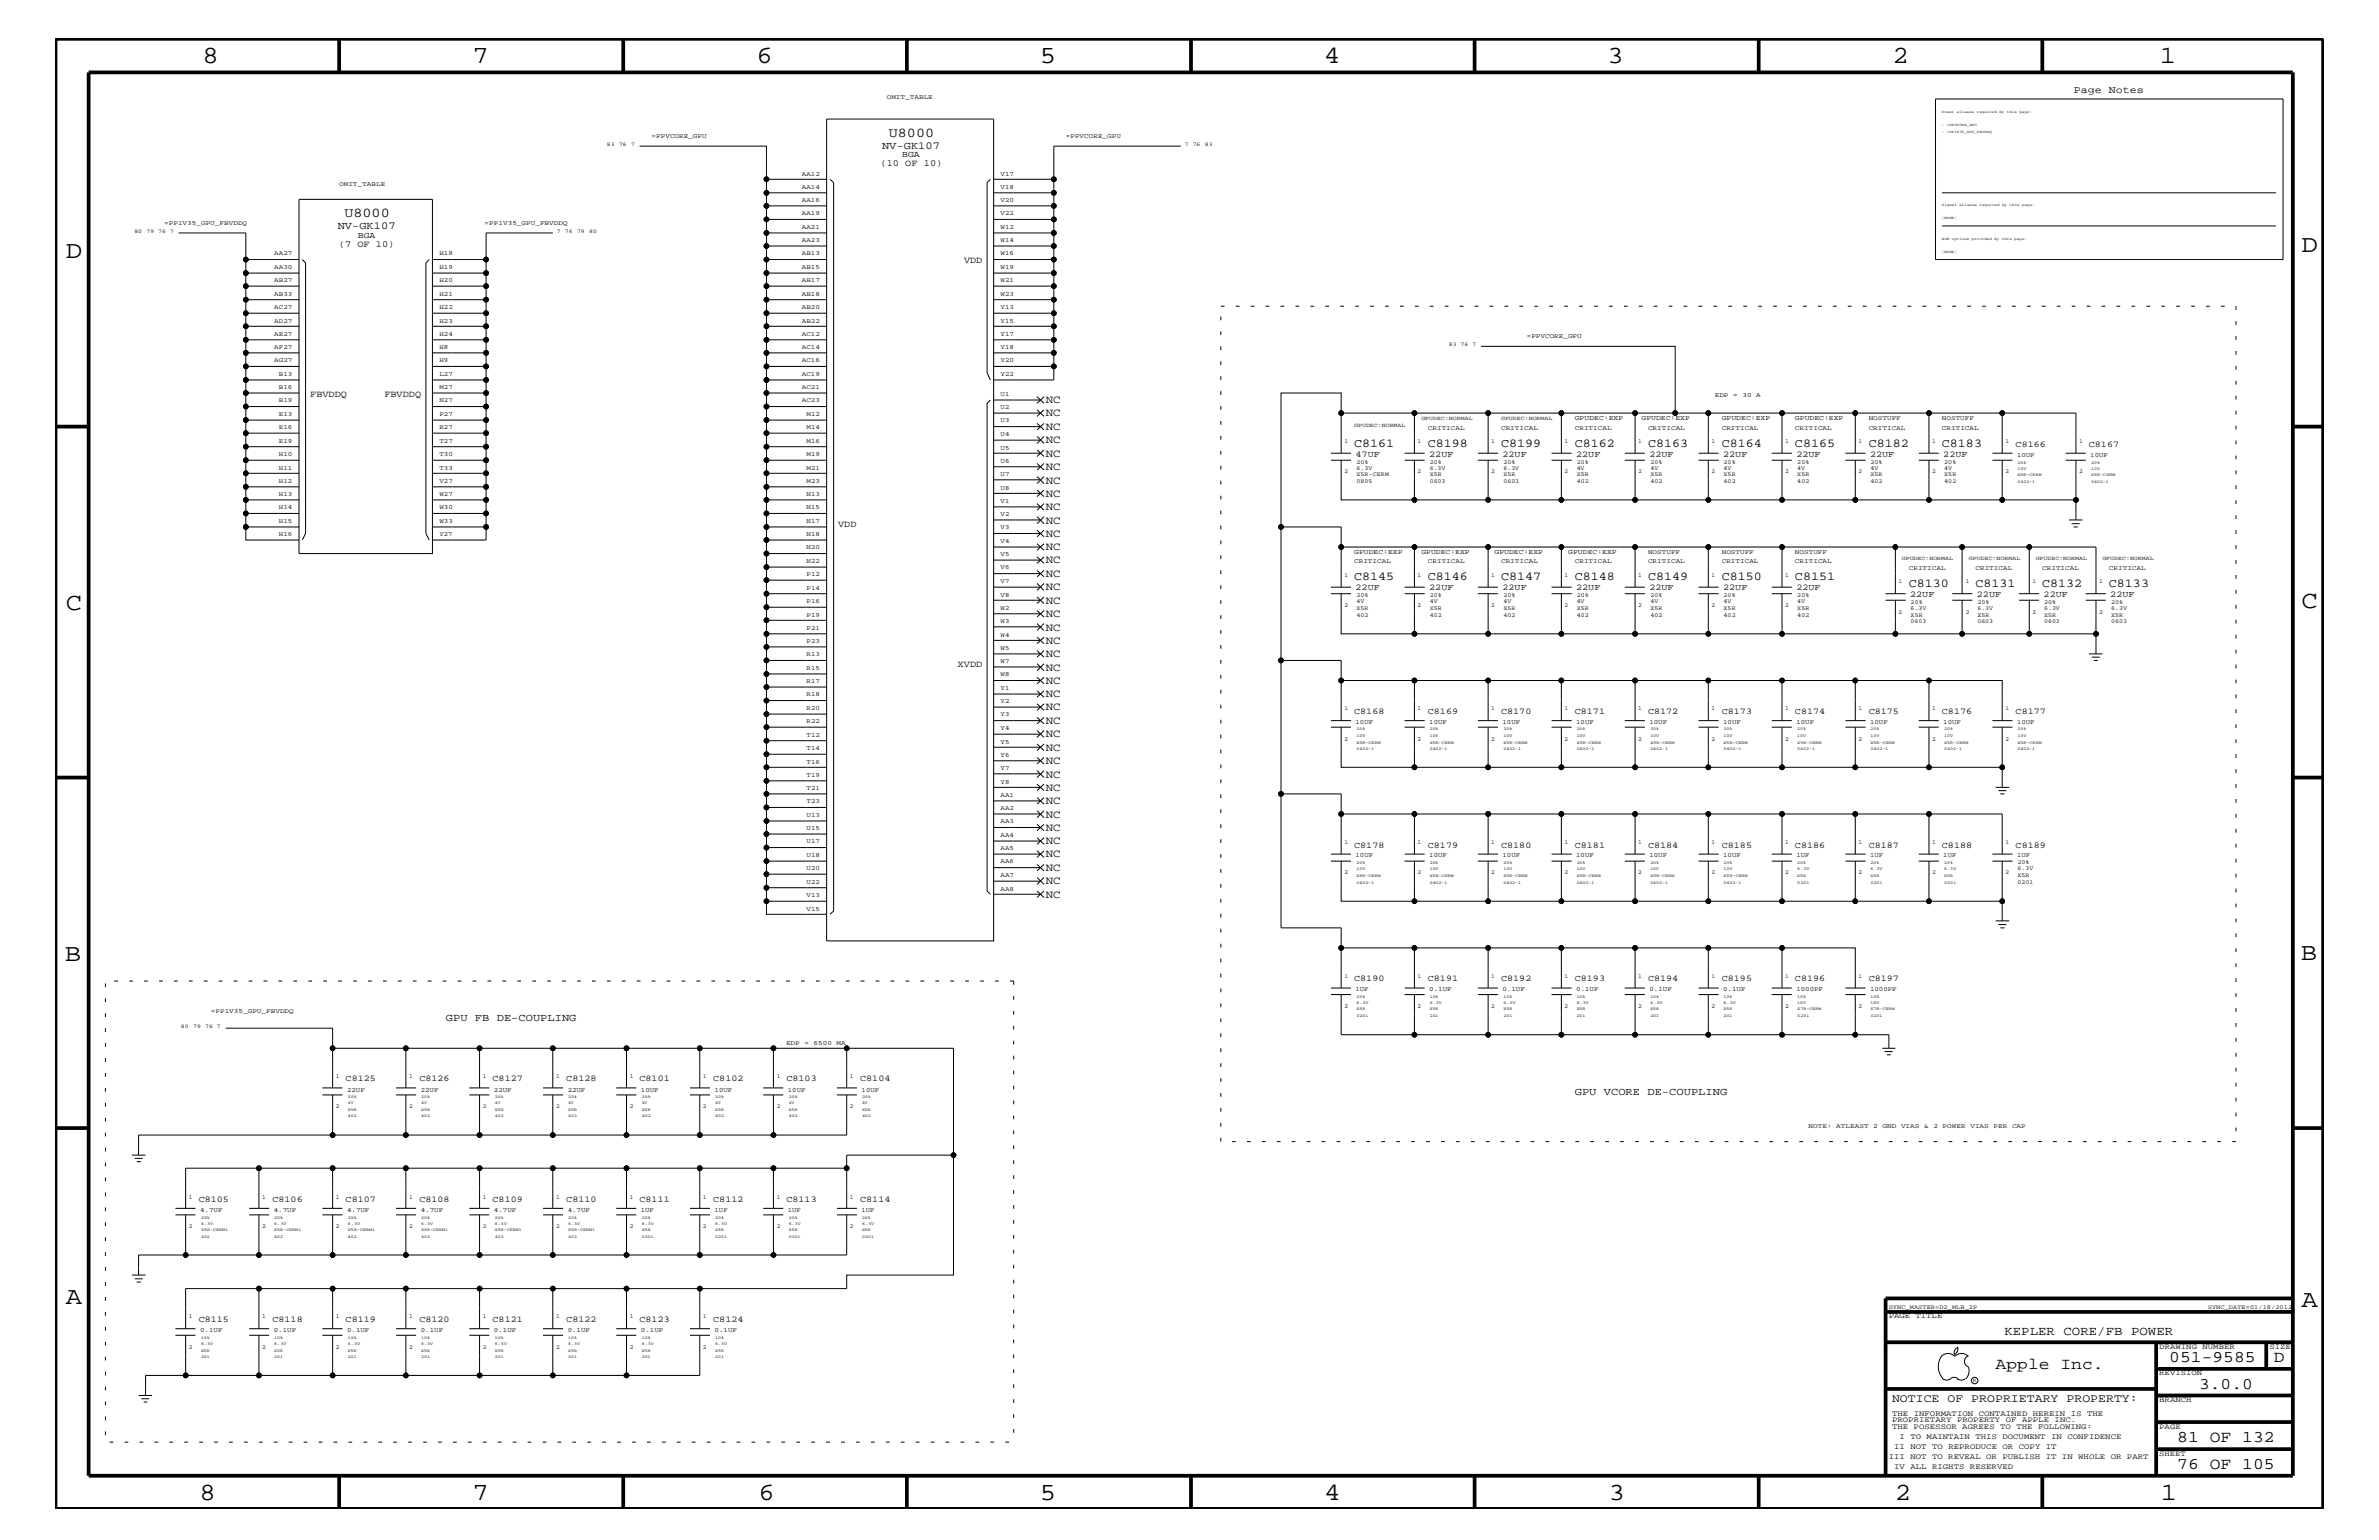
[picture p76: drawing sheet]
<svg xmlns="http://www.w3.org/2000/svg" width="432mm" height="279mm" viewBox="0 0 432 279" stroke-linecap="round" stroke-linejoin="round" font-family="sans-serif">
<defs><g id="words">
<g font-size="4.5">
<text x="36.7" y="11.5">8</text>
<text x="85.8" y="11.5">7</text>
<text x="137.3" y="11.5">6</text>
<text x="188.7" y="11.5">5</text>
<text x="240.3" y="11.5">4</text>
<text x="291.8" y="11.5">3</text>
<text x="343.5" y="11.5">2</text>
<text x="392" y="11.5">1</text>
<text x="11.9" y="46.8">D</text>
<text x="417.7" y="45.7">D</text>
<text x="11.9" y="110.6">C</text>
<text x="417.8" y="110.3">C</text>
<text x="11.8" y="174.3">B</text>
<text x="417.6" y="174.2">B</text>
<text x="11.9" y="236.7">A</text>
<text x="417.8" y="237.1">A</text>
<text x="36.2" y="272.1">8</text>
<text x="85.8" y="272.1">7</text>
<text x="137.7" y="272.1">6</text>
<text x="188.7" y="272.1">5</text>
<text x="240.4" y="272.1">4</text>
<text x="292" y="272.1">3</text>
<text x="343.9" y="272.1">2</text>
<text x="392.2" y="272.1">1</text>
</g>
<g font-size="3">
<text x="362.2" y="248.4">Apple Inc.</text>
<text x="393.7" y="247.1">051-9585</text>
<text x="399.2" y="252">3.0.0</text>
<text x="412.7" y="247.1">D</text>
<text x="395.2" y="261.6">81 OF 132</text>
<text x="395.2" y="266.6">76 OF 105</text>
</g>
<g font-size="2.5">
<text x="161.3" y="24.8">U8000</text>
<text x="62.5" y="39.3">U8000</text>
</g>
<text font-size="2.3" x="363.8" y="242.3">KEPLER CORE/FB POWER</text>
<g font-size="2.2">
<text x="245.8" y="81.1">C8161</text>
<text x="259.2" y="81.1">C8198</text>
<text x="272.5" y="81.1">C8199</text>
<text x="285.8" y="81.1">C8162</text>
<text x="299.1" y="81.1">C8163</text>
<text x="312.5" y="81.1">C8164</text>
<text x="325.8" y="81.1">C8165</text>
<text x="339.2" y="81.1">C8182</text>
<text x="352.5" y="81.1">C8183</text>
<text x="245.8" y="105.3">C8145</text>
<text x="259.2" y="105.3">C8146</text>
<text x="272.5" y="105.3">C8147</text>
<text x="285.8" y="105.3">C8148</text>
<text x="299.1" y="105.3">C8149</text>
<text x="312.5" y="105.3">C8150</text>
<text x="325.8" y="105.3">C8151</text>
<text x="346.5" y="106.5">C8130</text>
<text x="358.6" y="106.5">C8131</text>
<text x="370.7" y="106.5">C8132</text>
<text x="382.8" y="106.5">C8133</text>
</g>
<text font-size="2.1" x="343.4" y="254.4">NOTICE OF PROPRIETARY PROPERTY:</text>
<g font-size="2">
<text x="189.8" y="73.2">NC</text>
<text x="189.8" y="75.6">NC</text>
<text x="189.8" y="78">NC</text>
<text x="189.8" y="80.5">NC</text>
<text x="189.8" y="82.8">NC</text>
<text x="189.8" y="85.3">NC</text>
<text x="189.8" y="87.7">NC</text>
<text x="189.8" y="90.1">NC</text>
<text x="189.8" y="95">NC</text>
<text x="189.8" y="92.6">NC</text>
<text x="189.8" y="99.9">NC</text>
<text x="189.8" y="97.4">NC</text>
<text x="189.8" y="104.7">NC</text>
<text x="189.8" y="102.2">NC</text>
<text x="189.8" y="107.1">NC</text>
<text x="189.8" y="112">NC</text>
<text x="189.8" y="109.5">NC</text>
<text x="189.8" y="114.4">NC</text>
<text x="189.8" y="119.2">NC</text>
<text x="189.8" y="116.8">NC</text>
<text x="189.8" y="124.1">NC</text>
<text x="189.8" y="121.7">NC</text>
<text x="189.8" y="126.5">NC</text>
<text x="189.8" y="128.9">NC</text>
<text x="189.8" y="131.3">NC</text>
<text x="189.8" y="136.2">NC</text>
<text x="189.8" y="133.8">NC</text>
<text x="189.8" y="138.6">NC</text>
<text x="189.8" y="143.5">NC</text>
<text x="189.8" y="141.1">NC</text>
<text x="189.8" y="148.4">NC</text>
<text x="189.8" y="145.9">NC</text>
<text x="189.8" y="153.2">NC</text>
<text x="189.8" y="150.7">NC</text>
<text x="189.8" y="155.6">NC</text>
<text x="189.8" y="160.5">NC</text>
<text x="189.8" y="158">NC</text>
<text x="189.8" y="162.8">NC</text>
</g>
<g font-size="1.9">
<text x="376.4" y="16.8">Page Notes</text>
<text x="160.1" y="27">NV-GK107</text>
<text x="61.3" y="41.5">NV-GK107</text>
<text x="80.9" y="185.3">GPU FB DE-COUPLING</text>
<text x="285.8" y="198.7">GPU VCORE DE-COUPLING</text>
</g>
<g font-size="1.7">
<text x="159.8" y="30.2">(10 OF 10)</text>
<text x="61.5" y="44.8">(7 OF 10)</text>
<text x="175" y="47.7">VDD</text>
<text x="56.3" y="72">FBVDDQ</text>
<text x="69.8" y="72">FBVDDQ</text>
<text x="152.1" y="95.6">VDD</text>
<text x="173.8" y="121">XVDD</text>
</g>
<g font-size="1.6">
<text x="163.7" y="28.6">BGA</text>
<text x="64.9" y="43.1">BGA</text>
<text x="246" y="82.8">47UF</text>
<text x="259.4" y="82.8">22UF</text>
<text x="272.7" y="82.8">22UF</text>
<text x="286.1" y="82.8">22UF</text>
<text x="299.4" y="82.8">22UF</text>
<text x="312.8" y="82.8">22UF</text>
<text x="326.1" y="82.8">22UF</text>
<text x="339.4" y="82.8">22UF</text>
<text x="352.7" y="82.8">22UF</text>
<text x="365.8" y="81.1">C8166</text>
<text x="379.1" y="81.1">C8167</text>
<text x="246" y="107.1">22UF</text>
<text x="259.4" y="107.1">22UF</text>
<text x="272.7" y="107.1">22UF</text>
<text x="286.1" y="107.1">22UF</text>
<text x="299.4" y="107.1">22UF</text>
<text x="312.8" y="107.1">22UF</text>
<text x="326.1" y="107.1">22UF</text>
<text x="346.7" y="108.3">22UF</text>
<text x="358.8" y="108.3">22UF</text>
<text x="370.9" y="108.3">22UF</text>
<text x="383" y="108.3">22UF</text>
<text x="245.8" y="129.6">C8168</text>
<text x="259.2" y="129.6">C8169</text>
<text x="272.5" y="129.6">C8170</text>
<text x="285.8" y="129.6">C8171</text>
<text x="299.1" y="129.6">C8172</text>
<text x="312.5" y="129.6">C8173</text>
<text x="325.8" y="129.6">C8174</text>
<text x="339.2" y="129.6">C8175</text>
<text x="352.5" y="129.6">C8176</text>
<text x="365.8" y="129.6">C8177</text>
<text x="245.8" y="153.8">C8178</text>
<text x="259.2" y="153.8">C8179</text>
<text x="272.5" y="153.8">C8180</text>
<text x="285.8" y="153.8">C8181</text>
<text x="299.1" y="153.8">C8184</text>
<text x="312.5" y="153.8">C8185</text>
<text x="325.8" y="153.8">C8186</text>
<text x="339.2" y="153.8">C8187</text>
<text x="352.5" y="153.8">C8188</text>
<text x="365.8" y="153.8">C8189</text>
<text x="245.8" y="178">C8190</text>
<text x="259.2" y="178">C8191</text>
<text x="272.5" y="178">C8192</text>
<text x="285.8" y="178">C8193</text>
<text x="299.1" y="178">C8194</text>
<text x="312.5" y="178">C8195</text>
<text x="325.8" y="178">C8196</text>
<text x="339.2" y="178">C8197</text>
<text x="62.7" y="196.2">C8125</text>
<text x="76.1" y="196.2">C8126</text>
<text x="89.4" y="196.2">C8127</text>
<text x="102.8" y="196.2">C8128</text>
<text x="116.1" y="196.2">C8101</text>
<text x="129.5" y="196.2">C8102</text>
<text x="142.7" y="196.2">C8103</text>
<text x="156.1" y="196.2">C8104</text>
<text x="36.1" y="218">C8105</text>
<text x="49.4" y="218">C8106</text>
<text x="62.7" y="218">C8107</text>
<text x="76.1" y="218">C8108</text>
<text x="89.4" y="218">C8109</text>
<text x="102.8" y="218">C8110</text>
<text x="116.1" y="218">C8111</text>
<text x="129.5" y="218">C8112</text>
<text x="142.7" y="218">C8113</text>
<text x="156.1" y="218">C8114</text>
<text x="36.1" y="239.9">C8115</text>
<text x="49.4" y="239.9">C8118</text>
<text x="62.7" y="239.9">C8119</text>
<text x="76.1" y="239.9">C8120</text>
<text x="89.4" y="239.9">C8121</text>
<text x="102.8" y="239.9">C8122</text>
<text x="116.1" y="239.9">C8123</text>
<text x="129.5" y="239.9">C8124</text>
</g>
<g font-size="1.4">
<text x="342.8" y="239.2">PAGE TITLE</text>
<text x="391.9" y="244.7">DRAWING NUMBER</text>
<text x="411.9" y="244.7">SIZE</text>
<text x="391.9" y="249.5">REVISION</text>
<text x="343.4" y="256.8">THE INFORMATION CONTAINED HEREIN IS THE</text>
<text x="391.9" y="254.4">BRANCH</text>
<text x="343.4" y="259.3">THE POSESSOR AGREES TO THE FOLLOWING:</text>
<text x="343.4" y="258">PROPRIETARY PROPERTY OF APPLE INC.</text>
<text x="343.8" y="262.9">II NOT TO REPRODUCE OR COPY IT</text>
<text x="344.8" y="261.1">I TO MAINTAIN THIS DOCUMENT IN CONFIDENCE</text>
<text x="391.9" y="259.3">PAGE</text>
<text x="342.8" y="264.7">III NOT TO REVEAL OR PUBLISH IT IN WHOLE OR PART</text>
<text x="343.8" y="266.6">IV ALL RIGHTS RESERVED</text>
<text x="391.9" y="264.1">SHEET</text>
</g>
<g font-size="1.3">
<text x="285.8" y="76.2">GPUDEC:EXP</text>
<text x="297.9" y="76.2">GPUDEC:EXP</text>
<text x="312.5" y="76.2">GPUDEC:EXP</text>
<text x="325.8" y="76.2">GPUDEC:EXP</text>
<text x="245.8" y="100.4">GPUDEC:EXP</text>
<text x="258" y="100.4">GPUDEC:EXP</text>
<text x="271.3" y="100.4">GPUDEC:EXP</text>
<text x="284.6" y="100.4">GPUDEC:EXP</text>
</g>
<g font-size="1.2">
<text x="161" y="18">OMIT_TABLE</text>
<text x="118.3" y="25">=PPVCORE_GPU</text>
<text x="193.5" y="25">=PPVCORE_GPU</text>
<text x="61.6" y="33.7">OMIT_TABLE</text>
<text x="145.5" y="31.9">AA12</text>
<text x="145.5" y="34.2">AA14</text>
<text x="181.6" y="31.9">V17</text>
<text x="181.6" y="34.2">V18</text>
<text x="29.8" y="40.8">=PP1V35_GPU_FBVDDQ</text>
<text x="88" y="40.8">=PP1V35_GPU_FBVDDQ</text>
<text x="145.5" y="36.7">AA16</text>
<text x="145.5" y="39.1">AA19</text>
<text x="145.5" y="41.5">AA21</text>
<text x="181.6" y="36.7">V20</text>
<text x="181.6" y="39.1">V22</text>
<text x="181.6" y="41.5">W12</text>
<text x="49.8" y="46.3">AA27</text>
<text x="79.8" y="46.3">H18</text>
<text x="145.5" y="44">AA23</text>
<text x="145.5" y="46.3">AB13</text>
<text x="181.6" y="44">W14</text>
<text x="181.6" y="46.3">W16</text>
<text x="49.8" y="48.8">AA30</text>
<text x="49.8" y="51.3">AB27</text>
<text x="49.8" y="53.6">AB33</text>
<text x="79.8" y="48.8">H19</text>
<text x="79.8" y="51.3">H20</text>
<text x="79.8" y="53.6">H21</text>
<text x="145.5" y="53.6">AB18</text>
<text x="145.5" y="48.8">AB15</text>
<text x="145.5" y="51.3">AB17</text>
<text x="181.6" y="48.8">W19</text>
<text x="181.6" y="51.3">W21</text>
<text x="181.6" y="53.6">W23</text>
<text x="49.8" y="56.1">AC27</text>
<text x="49.8" y="58.5">AD27</text>
<text x="79.8" y="56.1">H22</text>
<text x="79.8" y="58.5">H23</text>
<text x="145.5" y="56.1">AB20</text>
<text x="145.5" y="58.5">AB22</text>
<text x="181.6" y="56.1">Y13</text>
<text x="181.6" y="58.5">Y15</text>
<text x="49.8" y="60.9">AE27</text>
<text x="49.8" y="63.4">AF27</text>
<text x="49.8" y="65.7">AG27</text>
<text x="79.8" y="60.9">H24</text>
<text x="79.8" y="63.4">H8</text>
<text x="79.8" y="65.7">H9</text>
<text x="145.5" y="60.9">AC12</text>
<text x="145.5" y="63.4">AC14</text>
<text x="145.5" y="65.7">AC16</text>
<text x="181.6" y="60.9">Y17</text>
<text x="181.6" y="63.4">Y18</text>
<text x="181.6" y="65.7">Y20</text>
<text x="277.1" y="61.4">=PPVCORE_GPU</text>
<text x="50.6" y="68.2">B13</text>
<text x="50.6" y="70.6">B16</text>
<text x="79.8" y="68.2">L27</text>
<text x="79.8" y="70.6">M27</text>
<text x="145.5" y="68.2">AC19</text>
<text x="145.5" y="70.6">AC21</text>
<text x="181.6" y="71.8">U1</text>
<text x="181.6" y="68.2">Y22</text>
<text x="50.6" y="73">B19</text>
<text x="50.6" y="75.5">E13</text>
<text x="50.6" y="77.9">E16</text>
<text x="79.8" y="73">N27</text>
<text x="79.8" y="75.5">P27</text>
<text x="79.8" y="77.9">R27</text>
<text x="145.5" y="73">AC23</text>
<text x="146.4" y="75.5">M12</text>
<text x="146.4" y="77.9">M14</text>
<text x="181.6" y="74.3">U2</text>
<text x="181.6" y="76.7">U3</text>
<text x="311.2" y="72.1">EDP</text>
<text x="314.6" y="72.1">=</text>
<text x="316.3" y="72.1">30</text>
<text x="318.8" y="72.1">A</text>
<text x="339.2" y="76.2">NOSTUFF</text>
<text x="352.5" y="76.2">NOSTUFF</text>
<text x="50.6" y="80.3">E19</text>
<text x="50.6" y="82.7">H10</text>
<text x="79.8" y="80.3">T27</text>
<text x="79.8" y="82.7">T30</text>
<text x="146.4" y="80.3">M16</text>
<text x="146.4" y="82.7">M19</text>
<text x="181.6" y="79.1">U4</text>
<text x="181.6" y="81.6">U5</text>
<text x="181.6" y="83.9">U6</text>
<text x="259.2" y="78">CRITICAL</text>
<text x="272.5" y="78">CRITICAL</text>
<text x="285.8" y="78">CRITICAL</text>
<text x="299.1" y="78">CRITICAL</text>
<text x="312.5" y="78">CRITICAL</text>
<text x="325.8" y="78">CRITICAL</text>
<text x="339.2" y="78">CRITICAL</text>
<text x="352.5" y="78">CRITICAL</text>
<text x="366.1" y="82.8">10UF</text>
<text x="379.4" y="82.8">10UF</text>
<text x="50.6" y="85.2">H11</text>
<text x="50.6" y="87.6">H12</text>
<text x="79.8" y="85.2">T33</text>
<text x="79.8" y="87.6">V27</text>
<text x="146.4" y="85.2">M21</text>
<text x="146.4" y="87.6">M23</text>
<text x="181.6" y="86.4">U7</text>
<text x="181.6" y="88.8">U8</text>
<text x="50.6" y="90">H13</text>
<text x="50.6" y="92.4">H14</text>
<text x="50.6" y="94.9">H15</text>
<text x="79.8" y="90">W27</text>
<text x="79.8" y="92.4">W30</text>
<text x="79.8" y="94.9">W33</text>
<text x="146.4" y="90">N13</text>
<text x="146.4" y="92.4">N15</text>
<text x="146.4" y="94.9">N17</text>
<text x="181.6" y="93.7">V2</text>
<text x="181.6" y="91.2">V1</text>
<text x="50.6" y="97.3">H16</text>
<text x="79.8" y="97.3">Y27</text>
<text x="146.4" y="97.3">N18</text>
<text x="146.4" y="99.7">N20</text>
<text x="181.6" y="96">V3</text>
<text x="181.6" y="98.5">V4</text>
<text x="181.6" y="101">V5</text>
<text x="299.1" y="100.4">NOSTUFF</text>
<text x="312.5" y="100.4">NOSTUFF</text>
<text x="325.8" y="100.4">NOSTUFF</text>
<text x="146.4" y="102.1">N22</text>
<text x="146.4" y="104.6">P12</text>
<text x="146.4" y="107">P14</text>
<text x="181.6" y="103.3">V6</text>
<text x="181.6" y="105.8">V7</text>
<text x="245.8" y="102.2">CRITICAL</text>
<text x="259.2" y="102.2">CRITICAL</text>
<text x="272.5" y="102.2">CRITICAL</text>
<text x="285.8" y="102.2">CRITICAL</text>
<text x="299.1" y="102.2">CRITICAL</text>
<text x="312.5" y="102.2">CRITICAL</text>
<text x="325.8" y="102.2">CRITICAL</text>
<text x="346.5" y="103.5">CRITICAL</text>
<text x="358.6" y="103.5">CRITICAL</text>
<text x="370.7" y="103.5">CRITICAL</text>
<text x="382.8" y="103.5">CRITICAL</text>
<text x="146.4" y="109.4">P16</text>
<text x="146.4" y="111.9">P19</text>
<text x="181.6" y="108.2">V8</text>
<text x="181.6" y="110.6">W2</text>
<text x="181.6" y="113.1">W3</text>
<text x="146.4" y="114.2">P21</text>
<text x="146.4" y="116.7">P23</text>
<text x="146.4" y="119.1">R13</text>
<text x="181.6" y="115.5">W4</text>
<text x="181.6" y="117.9">W5</text>
<text x="146.4" y="121.5">R15</text>
<text x="146.4" y="124">R17</text>
<text x="181.6" y="120.3">W7</text>
<text x="181.6" y="122.7">W8</text>
<text x="181.6" y="125.2">Y1</text>
<text x="146.4" y="126.4">R18</text>
<text x="146.4" y="128.8">R20</text>
<text x="146.4" y="131.3">R22</text>
<text x="181.6" y="127.6">Y2</text>
<text x="181.6" y="130">Y3</text>
<text x="246" y="131.3">10UF</text>
<text x="259.4" y="131.3">10UF</text>
<text x="272.7" y="131.3">10UF</text>
<text x="286.1" y="131.3">10UF</text>
<text x="299.4" y="131.3">10UF</text>
<text x="312.8" y="131.3">10UF</text>
<text x="326.1" y="131.3">10UF</text>
<text x="339.4" y="131.3">10UF</text>
<text x="352.7" y="131.3">10UF</text>
<text x="366.1" y="131.3">10UF</text>
<text x="146.4" y="133.6">T12</text>
<text x="146.4" y="136.1">T14</text>
<text x="181.6" y="132.4">Y4</text>
<text x="181.6" y="134.9">Y5</text>
<text x="181.6" y="137.3">Y6</text>
<text x="146.4" y="138.5">T16</text>
<text x="146.4" y="140.9">T19</text>
<text x="146.4" y="143.4">T21</text>
<text x="181.6" y="139.7">Y7</text>
<text x="181.6" y="142.2">Y8</text>
<text x="146.4" y="145.7">T23</text>
<text x="146.4" y="148.2">U13</text>
<text x="181.6" y="144.6">AA1</text>
<text x="181.6" y="147">AA2</text>
<text x="181.6" y="149.4">AA3</text>
<text x="146.4" y="150.7">U15</text>
<text x="146.4" y="153">U17</text>
<text x="146.4" y="155.5">U18</text>
<text x="181.6" y="151.8">AA4</text>
<text x="181.6" y="154.3">AA5</text>
<text x="246" y="155.6">10UF</text>
<text x="259.4" y="155.6">10UF</text>
<text x="272.7" y="155.6">10UF</text>
<text x="286.1" y="155.6">10UF</text>
<text x="299.4" y="155.6">10UF</text>
<text x="312.8" y="155.6">10UF</text>
<text x="326.1" y="155.6">1UF</text>
<text x="339.4" y="155.6">1UF</text>
<text x="352.7" y="155.6">1UF</text>
<text x="366.1" y="155.6">1UF</text>
<text x="146.4" y="157.9">U20</text>
<text x="146.4" y="160.3">U22</text>
<text x="181.6" y="156.7">AA6</text>
<text x="181.6" y="159.1">AA7</text>
<text x="181.6" y="161.6">AA8</text>
<text x="146.4" y="162.8">V13</text>
<text x="146.4" y="165.2">V15</text>
<text x="246" y="179.9">1UF</text>
<text x="259.4" y="179.9">0.1UF</text>
<text x="272.7" y="179.9">0.1UF</text>
<text x="286.1" y="179.9">0.1UF</text>
<text x="299.4" y="179.9">0.1UF</text>
<text x="312.8" y="179.9">0.1UF</text>
<text x="326.1" y="179.9">1000PF</text>
<text x="339.4" y="179.9">1000PF</text>
<text x="38.3" y="183.8">=PP1V35_GPU_FBVDDQ</text>
<text x="142.7" y="189.7">EDP</text>
<text x="146" y="189.7">=</text>
<text x="147.7" y="189.7">6500</text>
<text x="151.8" y="189.7">MA</text>
<text x="63" y="198.1">22UF</text>
<text x="76.4" y="198.1">22UF</text>
<text x="89.7" y="198.1">22UF</text>
<text x="103" y="198.1">22UF</text>
<text x="116.3" y="198.1">10UF</text>
<text x="129.7" y="198.1">10UF</text>
<text x="143" y="198.1">10UF</text>
<text x="156.4" y="198.1">10UF</text>
<text x="328.3" y="204.7">NOTE:</text>
<text x="333.3" y="204.7">ATLEAST</text>
<text x="340" y="204.7">2</text>
<text x="341.7" y="204.7">GND</text>
<text x="345" y="204.7">VIAS</text>
<text x="349.2" y="204.7">&amp;</text>
<text x="350.9" y="204.7">2</text>
<text x="352.6" y="204.7">POWER</text>
<text x="357.6" y="204.7">VIAS</text>
<text x="361.8" y="204.7">PER</text>
<text x="365.2" y="204.7">CAP</text>
<text x="36.3" y="219.8">4.7UF</text>
<text x="49.7" y="219.8">4.7UF</text>
<text x="63" y="219.8">4.7UF</text>
<text x="76.4" y="219.8">4.7UF</text>
<text x="89.7" y="219.8">4.7UF</text>
<text x="103" y="219.8">4.7UF</text>
<text x="116.3" y="219.8">1UF</text>
<text x="129.7" y="219.8">1UF</text>
<text x="143" y="219.8">1UF</text>
<text x="156.4" y="219.8">1UF</text>
<text x="36.3" y="241.7">0.1UF</text>
<text x="49.7" y="241.7">0.1UF</text>
<text x="63" y="241.7">0.1UF</text>
<text x="76.4" y="241.7">0.1UF</text>
<text x="89.7" y="241.7">0.1UF</text>
<text x="103" y="241.7">0.1UF</text>
<text x="116.3" y="241.7">0.1UF</text>
<text x="129.7" y="241.7">0.1UF</text>
</g>
<g font-size="1.1">
<text x="244" y="80.5">1</text>
<text x="257.3" y="80.5">1</text>
<text x="270.7" y="80.5">1</text>
<text x="284" y="80.5">1</text>
<text x="297.3" y="80.5">1</text>
<text x="310.6" y="80.5">1</text>
<text x="324" y="80.5">1</text>
<text x="337.3" y="80.5">1</text>
<text x="350.7" y="80.5">1</text>
<text x="364" y="80.5">1</text>
<text x="377.4" y="80.5">1</text>
<text x="244" y="85.9">2</text>
<text x="246.2" y="84.1">20%</text>
<text x="246.2" y="87.6">0805</text>
<text x="246.2" y="85.2">6.3V</text>
<text x="246.2" y="86.4">X5R-CERM</text>
<text x="257.3" y="85.9">2</text>
<text x="259.5" y="87.6">0603</text>
<text x="259.5" y="85.2">6.3V</text>
<text x="259.5" y="86.4">X5R</text>
<text x="259.5" y="84.1">20%</text>
<text x="270.7" y="85.9">2</text>
<text x="272.9" y="86.4">X5R</text>
<text x="272.9" y="84.1">20%</text>
<text x="272.9" y="85.2">6.3V</text>
<text x="272.9" y="87.6">0603</text>
<text x="284" y="85.9">2</text>
<text x="286.2" y="85.2">4V</text>
<text x="286.2" y="87.6">402</text>
<text x="286.2" y="86.4">X5R</text>
<text x="286.2" y="84.1">20%</text>
<text x="297.3" y="85.9">2</text>
<text x="299.6" y="85.2">4V</text>
<text x="299.6" y="87.6">402</text>
<text x="299.6" y="86.4">X5R</text>
<text x="299.6" y="84.1">20%</text>
<text x="310.6" y="85.9">2</text>
<text x="312.8" y="87.6">402</text>
<text x="312.8" y="86.4">X5R</text>
<text x="312.8" y="84.1">20%</text>
<text x="312.8" y="85.2">4V</text>
<text x="324" y="85.9">2</text>
<text x="326.2" y="85.2">4V</text>
<text x="326.2" y="84.1">20%</text>
<text x="326.2" y="86.4">X5R</text>
<text x="326.2" y="87.6">402</text>
<text x="337.3" y="85.9">2</text>
<text x="339.5" y="85.2">4V</text>
<text x="339.5" y="87.6">402</text>
<text x="339.5" y="84.1">20%</text>
<text x="339.5" y="86.4">X5R</text>
<text x="350.7" y="85.9">2</text>
<text x="352.9" y="84.1">20%</text>
<text x="352.9" y="86.4">X5R</text>
<text x="352.9" y="87.6">402</text>
<text x="352.9" y="85.2">4V</text>
<text x="364" y="85.9">2</text>
<text x="377.4" y="85.9">2</text>
<text x="244" y="104.7">1</text>
<text x="257.3" y="104.7">1</text>
<text x="270.7" y="104.7">1</text>
<text x="284" y="104.7">1</text>
<text x="297.3" y="104.7">1</text>
<text x="310.6" y="104.7">1</text>
<text x="324" y="104.7">1</text>
<text x="344.6" y="105.9">1</text>
<text x="356.8" y="105.9">1</text>
<text x="368.9" y="105.9">1</text>
<text x="381" y="105.9">1</text>
<text x="244" y="110.2">2</text>
<text x="246.2" y="110.6">X5R</text>
<text x="246.2" y="108.3">20%</text>
<text x="246.2" y="111.9">402</text>
<text x="246.2" y="109.4">4V</text>
<text x="257.3" y="110.2">2</text>
<text x="259.5" y="109.4">4V</text>
<text x="259.5" y="110.6">X5R</text>
<text x="259.5" y="111.9">402</text>
<text x="259.5" y="108.3">20%</text>
<text x="270.7" y="110.2">2</text>
<text x="272.9" y="111.9">402</text>
<text x="272.9" y="110.6">X5R</text>
<text x="272.9" y="108.3">20%</text>
<text x="272.9" y="109.4">4V</text>
<text x="284" y="110.2">2</text>
<text x="286.2" y="109.4">4V</text>
<text x="286.2" y="111.9">402</text>
<text x="286.2" y="110.6">X5R</text>
<text x="286.2" y="108.3">20%</text>
<text x="297.3" y="110.2">2</text>
<text x="299.6" y="109.4">4V</text>
<text x="299.6" y="110.6">X5R</text>
<text x="299.6" y="111.9">402</text>
<text x="299.6" y="108.3">20%</text>
<text x="310.6" y="110.2">2</text>
<text x="312.8" y="111.9">402</text>
<text x="312.8" y="110.6">X5R</text>
<text x="312.8" y="108.3">20%</text>
<text x="312.8" y="109.4">4V</text>
<text x="324" y="110.2">2</text>
<text x="326.2" y="109.4">4V</text>
<text x="326.2" y="111.9">402</text>
<text x="326.2" y="110.6">X5R</text>
<text x="326.2" y="108.3">20%</text>
<text x="344.6" y="111.4">2</text>
<text x="346.8" y="111.9">X5R</text>
<text x="346.8" y="109.5">20%</text>
<text x="346.8" y="113.1">0603</text>
<text x="346.8" y="110.6">6.3V</text>
<text x="356.8" y="111.4">2</text>
<text x="358.9" y="109.5">20%</text>
<text x="358.9" y="111.9">X5R</text>
<text x="358.9" y="110.6">6.3V</text>
<text x="358.9" y="113.1">0603</text>
<text x="368.9" y="111.4">2</text>
<text x="371" y="111.9">X5R</text>
<text x="371" y="109.5">20%</text>
<text x="371" y="113.1">0603</text>
<text x="371" y="110.6">6.3V</text>
<text x="381" y="111.4">2</text>
<text x="383.2" y="111.9">X5R</text>
<text x="383.2" y="109.5">20%</text>
<text x="383.2" y="110.6">6.3V</text>
<text x="383.2" y="113.1">0603</text>
<text x="244" y="128.9">1</text>
<text x="257.3" y="128.9">1</text>
<text x="270.7" y="128.9">1</text>
<text x="284" y="128.9">1</text>
<text x="297.3" y="128.9">1</text>
<text x="310.6" y="128.9">1</text>
<text x="324" y="128.9">1</text>
<text x="337.3" y="128.9">1</text>
<text x="350.7" y="128.9">1</text>
<text x="364" y="128.9">1</text>
<text x="244" y="134.4">2</text>
<text x="257.3" y="134.4">2</text>
<text x="270.7" y="134.4">2</text>
<text x="284" y="134.4">2</text>
<text x="297.3" y="134.4">2</text>
<text x="310.6" y="134.4">2</text>
<text x="324" y="134.4">2</text>
<text x="337.3" y="134.4">2</text>
<text x="350.7" y="134.4">2</text>
<text x="364" y="134.4">2</text>
<text x="244" y="153.2">1</text>
<text x="257.3" y="153.2">1</text>
<text x="270.7" y="153.2">1</text>
<text x="284" y="153.2">1</text>
<text x="297.3" y="153.2">1</text>
<text x="310.6" y="153.2">1</text>
<text x="324" y="153.2">1</text>
<text x="337.3" y="153.2">1</text>
<text x="350.7" y="153.2">1</text>
<text x="364" y="153.2">1</text>
<text x="244" y="158.6">2</text>
<text x="257.3" y="158.6">2</text>
<text x="270.7" y="158.6">2</text>
<text x="284" y="158.6">2</text>
<text x="297.3" y="158.6">2</text>
<text x="310.6" y="158.6">2</text>
<text x="324" y="158.6">2</text>
<text x="337.3" y="158.6">2</text>
<text x="350.7" y="158.6">2</text>
<text x="364" y="158.6">2</text>
<text x="366.2" y="160.3">0201</text>
<text x="366.2" y="157.9">6.3V</text>
<text x="366.2" y="156.8">20%</text>
<text x="366.2" y="159.1">X5R</text>
<text x="244" y="177.4">1</text>
<text x="257.3" y="177.4">1</text>
<text x="270.7" y="177.4">1</text>
<text x="284" y="177.4">1</text>
<text x="297.3" y="177.4">1</text>
<text x="310.6" y="177.4">1</text>
<text x="324" y="177.4">1</text>
<text x="337.3" y="177.4">1</text>
<text x="244" y="182.9">2</text>
<text x="257.3" y="182.9">2</text>
<text x="270.7" y="182.9">2</text>
<text x="284" y="182.9">2</text>
<text x="297.3" y="182.9">2</text>
<text x="310.6" y="182.9">2</text>
<text x="324" y="182.9">2</text>
<text x="337.3" y="182.9">2</text>
<text x="61" y="195.6">1</text>
<text x="74.3" y="195.6">1</text>
<text x="87.6" y="195.6">1</text>
<text x="100.9" y="195.6">1</text>
<text x="114.3" y="195.6">1</text>
<text x="127.6" y="195.6">1</text>
<text x="141" y="195.6">1</text>
<text x="154.3" y="195.6">1</text>
<text x="61" y="201">2</text>
<text x="74.3" y="201">2</text>
<text x="87.6" y="201">2</text>
<text x="100.9" y="201">2</text>
<text x="114.3" y="201">2</text>
<text x="127.6" y="201">2</text>
<text x="141" y="201">2</text>
<text x="154.3" y="201">2</text>
<text x="34.3" y="217.5">1</text>
<text x="47.6" y="217.5">1</text>
<text x="61" y="217.5">1</text>
<text x="74.3" y="217.5">1</text>
<text x="87.6" y="217.5">1</text>
<text x="100.9" y="217.5">1</text>
<text x="114.3" y="217.5">1</text>
<text x="127.6" y="217.5">1</text>
<text x="141" y="217.5">1</text>
<text x="154.3" y="217.5">1</text>
<text x="34.3" y="222.9">2</text>
<text x="47.6" y="222.9">2</text>
<text x="61" y="222.9">2</text>
<text x="74.3" y="222.9">2</text>
<text x="87.6" y="222.9">2</text>
<text x="100.9" y="222.9">2</text>
<text x="114.3" y="222.9">2</text>
<text x="127.6" y="222.9">2</text>
<text x="141" y="222.9">2</text>
<text x="154.3" y="222.9">2</text>
<text x="34.3" y="239.2">1</text>
<text x="47.6" y="239.2">1</text>
<text x="61" y="239.2">1</text>
<text x="74.3" y="239.2">1</text>
<text x="87.6" y="239.2">1</text>
<text x="100.9" y="239.2">1</text>
<text x="114.3" y="239.2">1</text>
<text x="127.6" y="239.2">1</text>
<text x="342.8" y="237.4">SYNC_MASTER=D2_MLB_2P</text>
<text x="400.7" y="237.4">SYNC_DATE=01/18/2012</text>
<text x="34.3" y="244.7">2</text>
<text x="47.6" y="244.7">2</text>
<text x="61" y="244.7">2</text>
<text x="74.3" y="244.7">2</text>
<text x="87.6" y="244.7">2</text>
<text x="100.9" y="244.7">2</text>
<text x="114.3" y="244.7">2</text>
<text x="127.6" y="244.7">2</text>
</g>
<g font-size="1">
<text x="110.2" y="26.5">83</text>
<text x="112.4" y="26.5">76</text>
<text x="114.6" y="26.5">7</text>
<text x="215.1" y="26.5">7</text>
<text x="216.5" y="26.5">76</text>
<text x="218.7" y="26.5">83</text>
<text x="24.4" y="42.3">80</text>
<text x="26.6" y="42.3">79 76</text>
<text x="30.9" y="42.3">7</text>
<text x="101.1" y="42.3">7</text>
<text x="102.5" y="42.3">76</text>
<text x="104.7" y="42.3">79</text>
<text x="106.9" y="42.3">80</text>
<text x="263" y="62.9">83 76</text>
<text x="267.3" y="62.9">7</text>
<text x="245.8" y="77.4">GPUDEC:NORMAL</text>
<text x="258" y="76.2">GPUDEC:NORMAL</text>
<text x="272.5" y="76.2">GPUDEC:NORMAL</text>
<text x="345.2" y="101.6">GPUDEC:NORMAL</text>
<text x="357.4" y="101.6">GPUDEC:NORMAL</text>
<text x="369.5" y="101.6">GPUDEC:NORMAL</text>
<text x="381.6" y="101.6">GPUDEC:NORMAL</text>
<text x="32.9" y="186.5">80</text>
<text x="35.1" y="186.5">79</text>
<text x="37.3" y="186.5">76 7</text>
<text x="358.1" y="250.7">R</text>
</g>
<g font-size=".8">
<text x="366.2" y="86.4">X5R-CERM</text>
<text x="366.2" y="87.6">0402-1</text>
<text x="366.2" y="85.2">10V</text>
<text x="366.2" y="84.1">20%</text>
<text x="379.6" y="84.1">20%</text>
<text x="379.6" y="85.2">10V</text>
<text x="379.6" y="87.6">0402-1</text>
<text x="379.6" y="86.4">X5R-CERM</text>
<text x="246.2" y="132.5">20%</text>
<text x="246.2" y="134.9">X5R-CERM</text>
<text x="246.2" y="133.6">10V</text>
<text x="246.2" y="136.1">0402-1</text>
<text x="259.5" y="134.9">X5R-CERM</text>
<text x="259.5" y="132.5">20%</text>
<text x="259.5" y="133.6">10V</text>
<text x="259.5" y="136.1">0402-1</text>
<text x="272.9" y="132.5">20%</text>
<text x="272.9" y="133.6">10V</text>
<text x="272.9" y="136.1">0402-1</text>
<text x="272.9" y="134.9">X5R-CERM</text>
<text x="286.2" y="132.5">20%</text>
<text x="286.2" y="134.9">X5R-CERM</text>
<text x="286.2" y="133.6">10V</text>
<text x="286.2" y="136.1">0402-1</text>
<text x="299.6" y="133.6">10V</text>
<text x="299.6" y="136.1">0402-1</text>
<text x="299.6" y="134.9">X5R-CERM</text>
<text x="299.6" y="132.5">20%</text>
<text x="312.8" y="132.5">20%</text>
<text x="312.8" y="133.6">10V</text>
<text x="312.8" y="136.1">0402-1</text>
<text x="312.8" y="134.9">X5R-CERM</text>
<text x="326.2" y="134.9">X5R-CERM</text>
<text x="326.2" y="132.5">20%</text>
<text x="326.2" y="133.6">10V</text>
<text x="326.2" y="136.1">0402-1</text>
<text x="339.5" y="132.5">20%</text>
<text x="339.5" y="133.6">10V</text>
<text x="339.5" y="136.1">0402-1</text>
<text x="339.5" y="134.9">X5R-CERM</text>
<text x="352.9" y="134.9">X5R-CERM</text>
<text x="352.9" y="132.5">20%</text>
<text x="352.9" y="133.6">10V</text>
<text x="352.9" y="136.1">0402-1</text>
<text x="366.2" y="134.9">X5R-CERM</text>
<text x="366.2" y="132.5">20%</text>
<text x="366.2" y="136.1">0402-1</text>
<text x="366.2" y="133.6">10V</text>
<text x="246.2" y="160.3">0402-1</text>
<text x="246.2" y="157.9">10V</text>
<text x="246.2" y="159.1">X5R-CERM</text>
<text x="246.2" y="156.8">20%</text>
<text x="259.5" y="159.1">X5R-CERM</text>
<text x="259.5" y="160.3">0402-1</text>
<text x="259.5" y="157.9">10V</text>
<text x="259.5" y="156.8">20%</text>
<text x="272.9" y="156.8">20%</text>
<text x="272.9" y="159.1">X5R-CERM</text>
<text x="272.9" y="160.3">0402-1</text>
<text x="272.9" y="157.9">10V</text>
<text x="286.2" y="160.3">0402-1</text>
<text x="286.2" y="157.9">10V</text>
<text x="286.2" y="159.1">X5R-CERM</text>
<text x="286.2" y="156.8">20%</text>
<text x="299.6" y="156.8">20%</text>
<text x="299.6" y="159.1">X5R-CERM</text>
<text x="299.6" y="160.3">0402-1</text>
<text x="299.6" y="157.9">10V</text>
<text x="312.8" y="157.9">10V</text>
<text x="312.8" y="160.3">0402-1</text>
<text x="312.8" y="159.1">X5R-CERM</text>
<text x="312.8" y="156.8">20%</text>
<text x="326.2" y="160.3">0201</text>
<text x="326.2" y="157.9">6.3V</text>
<text x="326.2" y="156.8">20%</text>
<text x="326.2" y="159.1">X5R</text>
<text x="339.5" y="160.3">0201</text>
<text x="339.5" y="157.9">6.3V</text>
<text x="339.5" y="156.8">20%</text>
<text x="339.5" y="159.1">X5R</text>
<text x="352.9" y="160.3">0201</text>
<text x="352.9" y="157.9">6.3V</text>
<text x="352.9" y="156.8">20%</text>
<text x="352.9" y="159.1">X5R</text>
<text x="246.2" y="184.6">0201</text>
<text x="246.2" y="182.1">6.3V</text>
<text x="246.2" y="181">20%</text>
<text x="246.2" y="183.3">X5R</text>
<text x="259.5" y="182.1">6.3V</text>
<text x="259.5" y="181">10%</text>
<text x="259.5" y="184.6">201</text>
<text x="259.5" y="183.3">X5R</text>
<text x="272.9" y="181">10%</text>
<text x="272.9" y="184.6">201</text>
<text x="272.9" y="183.3">X5R</text>
<text x="272.9" y="182.1">6.3V</text>
<text x="286.2" y="181">10%</text>
<text x="286.2" y="184.6">201</text>
<text x="286.2" y="183.3">X5R</text>
<text x="286.2" y="182.1">6.3V</text>
<text x="299.6" y="181">10%</text>
<text x="299.6" y="184.6">201</text>
<text x="299.6" y="183.3">X5R</text>
<text x="299.6" y="182.1">6.3V</text>
<text x="312.8" y="181">10%</text>
<text x="312.8" y="184.6">201</text>
<text x="312.8" y="183.3">X5R</text>
<text x="312.8" y="182.1">6.3V</text>
<text x="326.2" y="184.6">0201</text>
<text x="326.2" y="183.3">X7R-CERM</text>
<text x="326.2" y="182.1">16V</text>
<text x="326.2" y="181">10%</text>
<text x="339.5" y="181">10%</text>
<text x="339.5" y="182.1">16V</text>
<text x="339.5" y="184.6">0201</text>
<text x="339.5" y="183.3">X7R-CERM</text>
<text x="63.2" y="200.3">4V</text>
<text x="63.2" y="199.2">20%</text>
<text x="63.2" y="202.7">402</text>
<text x="63.2" y="201.5">X5R</text>
<text x="76.5" y="199.2">20%</text>
<text x="76.5" y="202.7">402</text>
<text x="76.5" y="201.5">X5R</text>
<text x="76.5" y="200.3">4V</text>
<text x="89.8" y="199.2">20%</text>
<text x="89.8" y="201.5">X5R</text>
<text x="89.8" y="202.7">402</text>
<text x="89.8" y="200.3">4V</text>
<text x="103.1" y="200.3">4V</text>
<text x="103.1" y="199.2">20%</text>
<text x="103.1" y="201.5">X5R</text>
<text x="103.1" y="202.7">402</text>
<text x="116.5" y="199.2">20%</text>
<text x="116.5" y="201.5">X5R</text>
<text x="116.5" y="200.3">4V</text>
<text x="116.5" y="202.7">402</text>
<text x="129.8" y="199.2">20%</text>
<text x="129.8" y="201.5">X5R</text>
<text x="129.8" y="200.3">4V</text>
<text x="129.8" y="202.7">402</text>
<text x="143.2" y="199.2">20%</text>
<text x="143.2" y="201.5">X5R</text>
<text x="143.2" y="202.7">402</text>
<text x="143.2" y="200.3">4V</text>
<text x="156.5" y="199.2">20%</text>
<text x="156.5" y="201.5">X5R</text>
<text x="156.5" y="200.3">4V</text>
<text x="156.5" y="202.7">402</text>
<text x="36.5" y="221.1">20%</text>
<text x="49.8" y="221.1">20%</text>
<text x="63.2" y="221.1">20%</text>
<text x="76.5" y="221.1">20%</text>
<text x="89.8" y="221.1">20%</text>
<text x="103.1" y="221.1">20%</text>
<text x="116.5" y="221.1">20%</text>
<text x="129.8" y="221.1">20%</text>
<text x="143.2" y="221.1">20%</text>
<text x="156.5" y="221.1">20%</text>
<text x="36.5" y="222.2">6.3V</text>
<text x="36.5" y="223.4">X5R-CERM1</text>
<text x="36.5" y="224.6">402</text>
<text x="49.8" y="223.4">X5R-CERM1</text>
<text x="49.8" y="224.6">402</text>
<text x="49.8" y="222.2">6.3V</text>
<text x="63.2" y="222.2">6.3V</text>
<text x="63.2" y="223.4">X5R-CERM1</text>
<text x="63.2" y="224.6">402</text>
<text x="76.5" y="222.2">6.3V</text>
<text x="76.5" y="224.6">402</text>
<text x="76.5" y="223.4">X5R-CERM1</text>
<text x="89.8" y="224.6">402</text>
<text x="89.8" y="222.2">6.3V</text>
<text x="89.8" y="223.4">X5R-CERM1</text>
<text x="103.1" y="222.2">6.3V</text>
<text x="103.1" y="223.4">X5R-CERM1</text>
<text x="103.1" y="224.6">402</text>
<text x="116.5" y="224.6">0201</text>
<text x="116.5" y="222.2">6.3V</text>
<text x="116.5" y="223.4">X5R</text>
<text x="129.8" y="223.4">X5R</text>
<text x="129.8" y="224.6">0201</text>
<text x="129.8" y="222.2">6.3V</text>
<text x="143.2" y="224.6">0201</text>
<text x="143.2" y="222.2">6.3V</text>
<text x="143.2" y="223.4">X5R</text>
<text x="156.5" y="224.6">0201</text>
<text x="156.5" y="222.2">6.3V</text>
<text x="156.5" y="223.4">X5R</text>
<text x="36.5" y="242.9">10%</text>
<text x="36.5" y="245.2">X5R</text>
<text x="36.5" y="244">6.3V</text>
<text x="49.8" y="242.9">10%</text>
<text x="49.8" y="245.2">X5R</text>
<text x="49.8" y="244">6.3V</text>
<text x="63.2" y="242.9">10%</text>
<text x="63.2" y="245.2">X5R</text>
<text x="63.2" y="244">6.3V</text>
<text x="76.5" y="244">6.3V</text>
<text x="76.5" y="242.9">10%</text>
<text x="76.5" y="245.2">X5R</text>
<text x="89.8" y="242.9">10%</text>
<text x="89.8" y="245.2">X5R</text>
<text x="89.8" y="244">6.3V</text>
<text x="103.1" y="244">6.3V</text>
<text x="103.1" y="242.9">10%</text>
<text x="103.1" y="245.2">X5R</text>
<text x="116.5" y="244">6.3V</text>
<text x="116.5" y="242.9">10%</text>
<text x="116.5" y="245.2">X5R</text>
<text x="129.8" y="242.9">10%</text>
<text x="129.8" y="245.2">X5R</text>
<text x="129.8" y="244">6.3V</text>
<text x="36.5" y="246.4">201</text>
<text x="49.8" y="246.4">201</text>
<text x="63.2" y="246.4">201</text>
<text x="76.5" y="246.4">201</text>
<text x="89.8" y="246.4">201</text>
<text x="103.1" y="246.4">201</text>
<text x="116.5" y="246.4">201</text>
<text x="129.8" y="246.4">201</text>
</g>
<g font-size=".7">
<text x="352.5" y="20.4">Power aliases required by this page:</text>
<text x="352.5" y="22.9">- =PPVCORE_GPU</text>
<text x="352.5" y="24.1">- =PP1V35_GPU_FBVDDQ</text>
<text x="352.5" y="39.8">(NONE)</text>
<text x="352.5" y="37.4">Signal aliases required by this page:</text>
<text x="352.5" y="43.5">BOM options provided by this page:</text>
<text x="352.5" y="45.9">(NONE)</text>
</g>
</g></defs>
<g fill="none" stroke="#000" stroke-width=".18">
<path d="M351.3 18h63.1v29.1h-63.1zM54.3 36.2h24.2v64.2h-24.2zM116.1 26.5h23v6M139.1 32.5h10.9M139.1 32.5v2.5M139.1 37.4v2.4M150 39.8h-10.9v2.5h10.9M150 35h-10.9v2.4h10.9M150 21.6h30.4v149.1h-30.4zM150.6 32.5l.7 .6v132.2l-.7 .6M179.8 32.5l-.6 .6v34.6l.6 1.2M180.4 35h10.9"/>
<path d="M180.4 37.4h10.9M180.4 32.5h10.9M180.4 39.8h10.9M214.3 26.5h-23v30.3M352.5 35h60.6M32.4 42.3h12.2v7.2M44.6 56.8v2.4h9.7M44.6 47.1h9.7M44.6 51.9v2.5M44.6 59.2v2.5M54.3 49.5h-9.7v2.4h9.7M54.3 54.4h-9.7v2.4h9.7"/>
<path d="M54.9 47.1l.6 .6v49.1l-.6 1.2M77.9 47.1l-.6 .6v49.1l.6 1.2M78.5 49.5h9.7v2.4h-9.7M78.5 59.2h9.7v2.5h-9.7M78.5 54.4h9.7M78.5 47.1h9.7M88.2 51.9v2.5M88.2 56.8v2.4M88.2 54.4v2.4h-9.7M100.3 42.3h-12.1v7.2M139.1 42.3v2.3M139.1 49.5v2.4"/>
<path d="M150 59.2h-10.9v2.5M150 56.8h-10.9v2.4M150 54.4h-10.9v2.4M150 51.9h-10.9v2.5M150 47.1h-10.9v2.4h10.9M150 44.6h-10.9v2.5M180.4 59.2h10.9M180.4 56.8h10.9M180.4 54.4h10.9M180.4 51.9h10.9M180.4 47.1h10.9M180.4 44.6h10.9"/>
<path d="M180.4 42.3h10.9M180.4 49.5h10.9M191.3 56.8v4.9h-10.9M352.5 41h60.6M44.6 64v2.5h9.7M44.6 66.5v2.4h9.7M44.6 68.9v2.4h9.7M44.6 71.3v2.5h9.7M44.6 73.8v2.4h9.7M44.6 76.2v2.4M54.3 61.7h-9.7v2.3h9.7M54.3 78.6h-9.7v2.4h9.7"/>
<path d="M78.5 64h9.7v2.5h-9.7M78.5 68.9h9.7v2.4h-9.7M78.5 73.8h9.7v2.4h-9.7M78.5 78.6h9.7v2.4h-9.7M88.2 61.7v2.3M88.2 66.5v2.4M88.2 71.3v2.5M88.2 76.2v2.4M139.1 71.3v2.5M150 78.6h-10.9v2.4M150 76.2h-10.9v2.4M150 73.8h-10.9v2.4"/>
<path d="M150 68.9h-10.9v2.4h10.9M150 66.5h-10.9v2.4M150 64h-10.9v2.5M150 61.7h-10.9v2.3M179.8 72.6l-.6 .6v88.4l.6 .6M180.4 66.5h10.9M180.4 64h10.9M180.4 79.9h8.4M180.4 77.4h8.4M180.4 72.6h8.4M180.4 74.9h8.4M188.2 72l1.3 1.2"/>
<path d="M188.2 74.4l1.3 1.1M188.2 76.8l1.3 1.2M188.2 79.2l1.3 1.2M189.5 72l-1.3 1.2M189.5 74.4l-1.3 1.1M189.5 76.8l-1.3 1.2M189.5 79.2l-1.3 1.2M191.3 61.7v7.2h-10.9M243.4 74.9v-3.6h-10.9v24.3h10.9v10.9M243.4 74.9v7.3M243.4 74.9h13.3M268.8 62.8h35.3v12.1h6"/>
<path d="M270.1 74.9h-13.4v7.3M283.4 74.9h20.7M283.4 74.9v7.3M283.4 74.9h-13.3v7.3M296.8 74.9v7.3M323.4 74.9h-13.3v7.3M336.7 74.9h-13.3v7.3M350.1 74.9h-13.4v7.3M363.4 74.9v7.3M363.4 74.9h-13.3v7.3M363.4 74.9h13.4v7.3M44.6 81v2.5h9.7"/>
<path d="M44.6 83.5v2.4M44.6 88.3v2.4M44.6 93.2v2.4M54.3 85.9h-9.7v2.4h9.7M54.3 90.7h-9.7v2.5h9.7M54.3 95.6h-9.7v2.4h9.7M78.5 83.5h9.7v2.4h-9.7M78.5 88.3h9.7v2.4h-9.7M78.5 93.2h9.7v2.4h-9.7M88.2 95.6v2.4h-9.7M88.2 81v2.5M88.2 85.9v2.4"/>
<path d="M88.2 90.7v2.5M139.1 85.9v2.4M139.1 98v2.4M150 95.6h-10.9v2.4h10.9M150 93.2h-10.9v2.4M150 90.7h-10.9v2.5M150 88.3h-10.9v2.4M150 83.5h-10.9v2.4h10.9M150 81h-10.9v2.5M180.4 82.2h8.4M180.4 94.3h8.4M180.4 92h8.4"/>
<path d="M180.4 89.5h8.4M180.4 87.1h8.4M180.4 84.7h8.4M180.4 99.2h8.4M180.4 96.8h8.4M188.2 84.1l1.3 1.2M188.2 81.6l1.3 1.2M188.2 88.9l1.3 1.2M188.2 86.5l1.3 1.2M188.2 93.7l1.3 1.3M188.2 91.4l1.3 1.2M188.2 98.7l1.3 1.1"/>
<path d="M188.2 96.2l1.3 1.2M189.5 84.1l-1.3 1.2M189.5 81.6l-1.3 1.2M189.5 88.9l-1.3 1.2M189.5 86.5l-1.3 1.2M189.5 93.7l-1.3 1.3M189.5 91.4l-1.3 1.2M189.5 98.7l-1.3 1.1M189.5 96.2l-1.3 1.2M232.5 95.6v24.2M241.6 83.5h3.6M241.6 82.2h3.6"/>
<path d="M243.4 99.2h13.3v7.3M243.4 83.5v7.2h13.3v-7.2M254.9 82.2h3.7M254.9 83.5h3.7M256.7 99.2h13.4v7.3M256.7 90.7h13.4M268.2 82.2h3.7M268.2 83.5h3.7M270.1 99.2h13.3v7.3M270.1 83.5v7.2h13.3v-7.2M281.6 83.5h3.7M281.6 82.2h3.7"/>
<path d="M283.4 90.7h13.4M283.4 99.2h13.4v7.3M294.9 82.2h3.7M294.9 83.5h3.7M296.8 99.2h13.3v7.3M296.8 83.5v7.2h13.3v-7.2M308.3 82.2h3.6M308.3 83.5h3.6M310.1 99.2h13.3v7.3M321.6 83.5h3.6M321.6 82.2h3.6M323.4 99.2h20.6v8.5"/>
<path d="M323.4 83.5v7.2h-13.3M335 82.2h3.6M335 83.5h3.6M336.7 83.5v7.2h-13.3M344 99.2h12.1M348.3 82.2h3.6M348.3 83.5h3.6M350.1 83.5v7.2h-13.4M361.6 83.5h3.7M361.6 82.2h3.7M363.4 83.5v7.2h-13.3M363.4 90.7h13.4v3.6"/>
<path d="M368.3 99.2h12.1v8.5M374.9 82.2h3.7M374.9 83.5h3.7M375.5 94.3h2.5M376 95h1.5M376.4 95.6h.7M376.8 83.5v7.2M150 119.8h-10.9v2.5M150 117.4h-10.9v2.4M150 115h-10.9v2.4M150 112.5h-10.9v2.5M150 110.2h-10.9v2.3"/>
<path d="M150 107.7h-10.9v2.5M150 105.3h-10.9v2.4M150 102.9h-10.9v2.4M150 100.4h-10.9v2.5M180.4 106.5h8.4M180.4 104.1h8.4M180.4 101.6h8.4M180.4 116.2h8.4M180.4 118.6h8.4M180.4 113.7h8.4M180.4 111.4h8.4M180.4 108.9h8.4"/>
<path d="M188.2 103.5l1.3 1.2M188.2 101l1.3 1.2M188.2 113.1l1.3 1.3M188.2 110.8l1.3 1.1M188.2 108.3l1.3 1.2M188.2 105.9l1.3 1.2M188.2 118l1.3 1.2M188.2 115.6l1.3 1.2M189.5 103.5l-1.3 1.2M189.5 101l-1.3 1.2M189.5 113.1l-1.3 1.3M189.5 110.8l-1.3 1.1"/>
<path d="M189.5 108.3l-1.3 1.2M189.5 105.9l-1.3 1.2M189.5 118l-1.3 1.2M189.5 115.6l-1.3 1.2M241.6 107.7h3.6M241.6 106.5h3.6M243.4 107.7v7.3h13.3v-7.3M254.9 106.5h3.7M254.9 107.7h3.7M268.2 106.5h3.7M268.2 107.7h3.7M270.1 107.7v7.3h-13.4"/>
<path d="M281.6 107.7h3.7M281.6 106.5h3.7M283.4 107.7v7.3h-13.3M294.9 106.5h3.7M294.9 107.7h3.7M296.8 107.7v7.3h-13.4M308.3 106.5h3.6M308.3 107.7h3.6M310.1 107.7v7.3h-13.3M321.6 107.7h3.6M321.6 106.5h3.6M323.4 107.7v7.3h-13.3"/>
<path d="M342.2 107.7h3.7M342.2 108.9h3.7M344 108.9v6.1h-20.6M354.4 108.9h3.6M354.4 107.7h3.6M356.1 107.7v-8.5h12.2v8.5M356.1 108.9v6.1h-12.1M366.5 108.9h3.6M366.5 107.7h3.6M368.3 108.9v6.1h-12.2M378.6 108.9h3.6M378.6 107.7h3.6"/>
<path d="M379.2 118.6h2.4M379.7 119.2h1.4M380 119.8h.8M380.4 108.9v6.1h-12.1M380.4 115v3.6M139.1 127.1v2.5M150 139.2h-10.9v2.5M150 136.8h-10.9v2.4M150 134.4h-10.9v2.4M150 131.9h-10.9v2.5M150 129.6h-10.9v2.3M150 124.6h-10.9v2.5h10.9"/>
<path d="M150 122.3h-10.9v2.3M180.4 123.5h8.4M180.4 128.3h8.4M180.4 133.2h8.4M180.4 130.7h8.4M180.4 121h8.4M180.4 125.9h8.4M180.4 138h8.4M180.4 135.6h8.4M188.2 125.3l1.3 1.2M188.2 122.9l1.3 1.2M188.2 120.4l1.3 1.3"/>
<path d="M188.2 127.7l1.3 1.2M188.2 130.2l1.3 1.1M188.2 135l1.3 1.2M188.2 137.4l1.3 1.2M188.2 132.5l1.3 1.3M188.2 139.8l1.3 1.3M189.5 125.3l-1.3 1.2M189.5 122.9l-1.3 1.2M189.5 120.4l-1.3 1.3M189.5 127.7l-1.3 1.2M189.5 130.2l-1.3 1.1M189.5 135l-1.3 1.2"/>
<path d="M189.5 137.4l-1.3 1.2M189.5 132.5l-1.3 1.3M189.5 139.8l-1.3 1.3M241.6 131.9h3.6M241.6 130.7h3.6M243.4 123.5h106.7M243.4 130.7v-10.9h-10.9v24.2M243.4 131.9v7.3h13.3v-7.3M254.9 130.7h3.7M254.9 131.9h3.7M256.7 123.5v7.2M268.2 130.7h3.7"/>
<path d="M268.2 131.9h3.7M270.1 131.9v7.3h-13.4M270.1 123.5v7.2M281.6 131.9h3.7M281.6 130.7h3.7M283.4 131.9v7.3h-13.3M283.4 123.5v7.2M294.9 130.7h3.7M294.9 131.9h3.7M296.8 131.9v7.3h-13.4M296.8 123.5v7.2M308.3 130.7h3.6"/>
<path d="M308.3 131.9h3.6M310.1 131.9v7.3h-13.3M310.1 123.5v7.2M321.6 131.9h3.6M321.6 130.7h3.6M323.4 131.9v7.3h-13.3M323.4 123.5v7.2M335 130.7h3.6M335 131.9h3.6M336.7 131.9v7.3h-13.3M336.7 123.5v7.2M336.7 139.2h13.4"/>
<path d="M348.3 130.7h3.6M348.3 131.9h3.6M350.1 130.7v-7.2h13.3v7.2M350.1 131.9v7.3h13.3v3.7M361.6 131.9h3.7M361.6 130.7h3.7M363.4 131.9v7.3M150 158.6h-10.9v2.5M150 156.2h-10.9v2.4M150 153.8h-10.9v2.4M150 151.3h-10.9v2.5M150 148.9h-10.9v2.4"/>
<path d="M150 146.5h-10.9v2.4M150 144h-10.9v2.5M150 141.7h-10.9v2.3M180.4 142.9h8.4M180.4 155h8.4M180.4 145.3h8.4M180.4 140.4h8.4M180.4 152.6h8.4M180.4 147.7h8.4M180.4 150.1h8.4M180.4 157.4h8.4M180.4 159.9h8.4"/>
<path d="M188.2 147.1l1.3 1.3M188.2 144.7l1.3 1.2M188.2 142.3l1.3 1.1M188.2 152l1.3 1.2M188.2 149.5l1.3 1.2M188.2 159.2l1.3 1.3M188.2 156.8l1.3 1.2M188.2 154.4l1.3 1.2M189.5 147.1l-1.3 1.3M189.5 144.7l-1.3 1.2M189.5 142.3l-1.3 1.1M189.5 152l-1.3 1.2"/>
<path d="M189.5 149.5l-1.3 1.2M189.5 159.2l-1.3 1.3M189.5 156.8l-1.3 1.2M189.5 154.4l-1.3 1.2M241.6 156.2h3.6M241.6 155h3.6M243.4 147.7h120v7.3M243.4 155v-11h-10.9v24.3h10.9v11M243.4 156.2v7.3h13.3v-7.3M254.9 155h3.7M254.9 156.2h3.7M256.7 147.7v7.3"/>
<path d="M268.2 155h3.7M268.2 156.2h3.7M270.1 156.2v7.3h-13.4M270.1 147.7v7.3M281.6 156.2h3.7M281.6 155h3.7M283.4 156.2v7.3h-13.3M283.4 147.7v7.3M294.9 155h3.7M294.9 156.2h3.7M296.8 156.2v7.3h-13.4M296.8 147.7v7.3"/>
<path d="M308.3 155h3.6M308.3 156.2h3.6M310.1 156.2v7.3h-13.3M310.1 147.7v7.3M321.6 156.2h3.6M321.6 155h3.6M323.4 156.2v7.3h-13.3M323.4 147.7v7.3M335 155h3.6M335 156.2h3.6M336.7 156.2v7.3h-13.3M336.7 147.7v7.3"/>
<path d="M348.3 155h3.6M348.3 156.2h3.6M350.1 156.2v7.3h13.3v3.6M350.1 147.7v7.3M361.6 156.2h3.7M361.6 155h3.7M362.2 142.9h2.5M362.7 143.4h1.5M363.1 144h.7M363.4 156.2v7.3M150 163.5h-10.9v2.4h10.9M150 161.1h-10.9v2.4"/>
<path d="M180.4 162.2h8.4M188.2 161.6l1.3 1.2M189.5 161.6l-1.3 1.2M241.6 179.3h3.6M243.4 172h13.3v7.3M254.9 179.3h3.7M256.7 172h13.4v7.3M268.2 179.3h3.7M270.1 172h13.3v7.3M281.6 179.3h3.7M283.4 172h13.4v7.3M294.9 179.3h3.7"/>
<path d="M296.8 172h13.3M308.3 179.3h3.6M310.1 172h13.3v7.3M310.1 172v7.3M321.6 179.3h3.6M323.4 172h13.3v7.3M335 179.3h3.6M336.7 163.5h13.4M362.2 167.1h2.5M362.7 167.7h1.5M363.1 168.3h.7M41 186.5h19.4v10.9"/>
<path d="M58.5 197.4h3.6M58.5 198.7h3.6M60.4 190.2h112.7v41.1h-19.4v2.5h-120v7.3M60.4 198.7v7.2M71.9 197.4h3.6M71.9 198.7h3.6M73.7 190.2v7.2M73.7 198.7v7.2M85.2 198.7h3.6M85.2 197.4h3.6M87 190.2v7.2M87 198.7v7.2"/>
<path d="M98.6 197.4h3.6M98.6 198.7h3.6M100.3 190.2v7.2M100.3 198.7v7.2M111.9 197.4h3.6M111.9 198.7h3.6M113.7 198.7v7.2h13.3M113.7 190.2v7.2M125.2 198.7h3.7M125.2 197.4h3.7M127 198.7v7.2h13.4M127 190.2v7.2"/>
<path d="M138.5 197.4h3.7M138.5 198.7h3.7M140.4 198.7v7.2h13.3v-7.2M140.4 190.2v7.2M151.9 197.4h3.6M151.9 198.7h3.6M153.7 190.2v7.2M241.6 180.4h3.6M243.4 180.4v7.3h13.3v-7.3M254.9 180.4h3.7M268.2 180.4h3.7M270.1 180.4v7.3h-13.4"/>
<path d="M281.6 180.4h3.7M283.4 180.4v7.3h-13.3M294.9 180.4h3.7M296.8 180.4v7.3h-13.4M296.8 187.7h26.6M308.3 180.4h3.6M310.1 180.4v7.3M321.6 180.4h3.6M323.4 180.4v7.3h13.3v-7.3M335 180.4h3.6M336.7 187.7h6.1v2.5M341.7 190.2h2.3"/>
<path d="M342.1 190.8h1.4M342.5 191.4h.7M24 209.6h2.4M24.5 210.2h1.4M24.8 210.8h.8M31.8 219.2h3.7M45.2 219.2h3.7M47 211.9v7.3M58.5 219.2h3.6M60.4 211.9v7.3M71.9 219.2h3.6M73.7 211.9v7.3"/>
<path d="M85.2 219.2h3.6M87 211.9v7.3M98.6 219.2h3.6M100.3 211.9v7.3M111.9 219.2h3.6M113.7 205.9h-88.6v3.7M113.7 211.9v7.3M125.2 219.2h3.7M127 211.9v7.3M138.5 219.2h3.7M140.4 211.9v7.3M151.9 219.2h3.6"/>
<path d="M153.7 211.9h-120v7.3M173.1 209.6h-19.4v9.6M24 231.3h2.4M24.5 232h1.4M24.8 232.6h.8M31.8 220.4h3.7M33.7 220.4v7.3h13.3M33.7 227.7h-8.6v3.6M45.2 220.4h3.7M47 220.4v7.3h13.4M47 233.8v7.3M58.5 220.4h3.6"/>
<path d="M60.4 220.4v7.3h13.3M60.4 233.8v7.3M71.9 220.4h3.6M73.7 220.4v7.3M73.7 233.8v7.3M73.7 227.7h13.3M85.2 220.4h3.6M87 220.4v7.3h13.3M87 233.8v7.3M98.6 220.4h3.6M100.3 220.4v7.3h13.4M100.3 233.8v7.3"/>
<path d="M111.9 220.4h3.6M113.7 220.4v7.3h13.3M113.7 233.8v7.3M125.2 220.4h3.7M127 220.4v7.3h13.4M127 233.8v7.3M138.5 220.4h3.7M140.4 220.4v7.3h13.3v-7.3M151.9 220.4h3.6M25.1 253.2h2.5M25.7 253.8h1.4M26.1 254.4h.7"/>
<path d="M31.8 242.3h3.7M31.8 241.1h3.7M33.7 242.3v7.2h13.3M33.7 249.5h-7.3v3.7M45.2 242.3h3.7M45.2 241.1h3.7M47 242.3v7.2h13.4M58.5 241.1h3.6M58.5 242.3h3.6M60.4 242.3v7.2M60.4 249.5h13.3M71.9 241.1h3.6"/>
<path d="M71.9 242.3h3.6M73.7 242.3v7.2h13.3M85.2 242.3h3.6M85.2 241.1h3.6M87 242.3v7.2h13.3M98.6 241.1h3.6M98.6 242.3h3.6M100.3 242.3v7.2h13.4M111.9 241.1h3.6M111.9 242.3h3.6M113.7 242.3v7.2h13.3v-7.2M125.2 242.3h3.7"/>
<path d="M125.2 241.1h3.7M352.4 246.1a1.69 1.69 0 0 1 2.4 0M352.4 246a3.3 3.3 0 0 0 .3 4.1M352.6 250.2l.7 .2 .7-.2M354 250.2l.7-.3 .7 .3M354.8 246.1a1.69 1.69 0 0 1 2.5 0M355.3 250.2l.7 .2 .7-.2M355.3 244.4l.1 .3a1.18 1.18 0 0 1-.6 1M355.4 244.4a.99 .99 0 0 0-.6 1.4M357.2 246a1.04 1.04 0 0 0-.6 1 1.04 1.04 0 0 0 .6 1M357.3 248l.1 .7a2.11 2.11 0 0 1-.6 1.5"/>
<circle cx="139.1" cy="37.4" r=".42"/>
<circle cx="139.1" cy="39.8" r=".42"/>
<circle cx="139.1" cy="32.5" r=".42"/>
<circle cx="139.1" cy="35" r=".42"/>
<circle cx="191.3" cy="37.4" r=".42"/>
<circle cx="191.3" cy="35" r=".42"/>
<circle cx="191.3" cy="32.5" r=".42"/>
<circle cx="191.3" cy="39.8" r=".42"/>
<circle cx="44.6" cy="54.4" r=".42"/>
<circle cx="44.6" cy="56.8" r=".42"/>
<circle cx="44.6" cy="47.1" r=".42"/>
<circle cx="44.6" cy="49.5" r=".42"/>
<circle cx="44.6" cy="59.2" r=".42"/>
<circle cx="44.6" cy="51.9" r=".42"/>
<circle cx="88.2" cy="59.2" r=".42"/>
<circle cx="88.2" cy="49.5" r=".42"/>
<circle cx="88.2" cy="54.4" r=".42"/>
<circle cx="88.2" cy="51.9" r=".42"/>
<circle cx="88.2" cy="47.1" r=".42"/>
<circle cx="88.2" cy="56.8" r=".42"/>
<circle cx="139.1" cy="51.9" r=".42"/>
<circle cx="139.1" cy="59.2" r=".42"/>
<circle cx="139.1" cy="49.5" r=".42"/>
<circle cx="139.1" cy="47.1" r=".42"/>
<circle cx="139.1" cy="44.6" r=".42"/>
<circle cx="139.1" cy="42.3" r=".42"/>
<circle cx="139.1" cy="54.4" r=".42"/>
<circle cx="139.1" cy="56.8" r=".42"/>
<circle cx="191.3" cy="47.1" r=".42"/>
<circle cx="191.3" cy="59.2" r=".42"/>
<circle cx="191.3" cy="44.6" r=".42"/>
<circle cx="191.3" cy="54.4" r=".42"/>
<circle cx="191.3" cy="49.5" r=".42"/>
<circle cx="191.3" cy="42.3" r=".42"/>
<circle cx="191.3" cy="56.8" r=".42"/>
<circle cx="191.3" cy="51.9" r=".42"/>
<circle cx="44.6" cy="73.8" r=".42"/>
<circle cx="44.6" cy="68.9" r=".42"/>
<circle cx="44.6" cy="71.3" r=".42"/>
<circle cx="44.6" cy="64" r=".42"/>
<circle cx="44.6" cy="66.5" r=".42"/>
<circle cx="44.6" cy="61.7" r=".42"/>
<circle cx="44.6" cy="78.6" r=".42"/>
<circle cx="44.6" cy="76.2" r=".42"/>
<circle cx="88.2" cy="71.3" r=".42"/>
<circle cx="88.2" cy="78.6" r=".42"/>
<circle cx="88.2" cy="68.9" r=".42"/>
<circle cx="88.2" cy="66.5" r=".42"/>
<circle cx="88.2" cy="61.7" r=".42"/>
<circle cx="88.2" cy="73.8" r=".42"/>
<circle cx="88.2" cy="64" r=".42"/>
<circle cx="88.2" cy="76.2" r=".42"/>
<circle cx="139.1" cy="71.3" r=".42"/>
<circle cx="139.1" cy="76.2" r=".42"/>
<circle cx="139.1" cy="64" r=".42"/>
<circle cx="139.1" cy="73.8" r=".42"/>
<circle cx="139.1" cy="78.6" r=".42"/>
<circle cx="139.1" cy="61.7" r=".42"/>
<circle cx="139.1" cy="68.9" r=".42"/>
<circle cx="139.1" cy="66.5" r=".42"/>
<circle cx="191.3" cy="61.7" r=".42"/>
<circle cx="191.3" cy="64" r=".42"/>
<circle cx="191.3" cy="66.5" r=".42"/>
<circle cx="243.4" cy="74.9" r=".42"/>
<circle cx="256.7" cy="74.9" r=".42"/>
<circle cx="270.1" cy="74.9" r=".42"/>
<circle cx="283.4" cy="74.9" r=".42"/>
<circle cx="296.8" cy="74.9" r=".42"/>
<circle cx="304.1" cy="74.9" r=".42"/>
<circle cx="310.1" cy="74.9" r=".42"/>
<circle cx="323.4" cy="74.9" r=".42"/>
<circle cx="336.7" cy="74.9" r=".42"/>
<circle cx="350.1" cy="74.9" r=".42"/>
<circle cx="363.4" cy="74.9" r=".42"/>
<circle cx="44.6" cy="95.6" r=".42"/>
<circle cx="44.6" cy="93.2" r=".42"/>
<circle cx="44.6" cy="88.3" r=".42"/>
<circle cx="44.6" cy="90.7" r=".42"/>
<circle cx="44.6" cy="81" r=".42"/>
<circle cx="44.6" cy="85.9" r=".42"/>
<circle cx="44.6" cy="83.5" r=".42"/>
<circle cx="88.2" cy="93.2" r=".42"/>
<circle cx="88.2" cy="85.9" r=".42"/>
<circle cx="88.2" cy="90.7" r=".42"/>
<circle cx="88.2" cy="83.5" r=".42"/>
<circle cx="88.2" cy="81" r=".42"/>
<circle cx="88.2" cy="95.6" r=".42"/>
<circle cx="88.2" cy="88.3" r=".42"/>
<circle cx="139.1" cy="85.9" r=".42"/>
<circle cx="139.1" cy="88.3" r=".42"/>
<circle cx="139.1" cy="90.7" r=".42"/>
<circle cx="139.1" cy="93.2" r=".42"/>
<circle cx="139.1" cy="81" r=".42"/>
<circle cx="139.1" cy="95.6" r=".42"/>
<circle cx="139.1" cy="83.5" r=".42"/>
<circle cx="139.1" cy="98" r=".42"/>
<circle cx="232.5" cy="95.6" r=".42"/>
<circle cx="243.4" cy="99.2" r=".42"/>
<circle cx="256.7" cy="99.2" r=".42"/>
<circle cx="256.7" cy="90.7" r=".42"/>
<circle cx="270.1" cy="90.7" r=".42"/>
<circle cx="270.1" cy="99.2" r=".42"/>
<circle cx="283.4" cy="99.2" r=".42"/>
<circle cx="283.4" cy="90.7" r=".42"/>
<circle cx="296.8" cy="99.2" r=".42"/>
<circle cx="296.8" cy="90.7" r=".42"/>
<circle cx="310.1" cy="99.2" r=".42"/>
<circle cx="310.1" cy="90.7" r=".42"/>
<circle cx="323.4" cy="99.2" r=".42"/>
<circle cx="323.4" cy="90.7" r=".42"/>
<circle cx="336.7" cy="90.7" r=".42"/>
<circle cx="344" cy="99.2" r=".42"/>
<circle cx="350.1" cy="90.7" r=".42"/>
<circle cx="356.1" cy="99.2" r=".42"/>
<circle cx="363.4" cy="90.7" r=".42"/>
<circle cx="368.3" cy="99.2" r=".42"/>
<circle cx="376.8" cy="90.7" r=".42"/>
<circle cx="139.1" cy="117.4" r=".42"/>
<circle cx="139.1" cy="115" r=".42"/>
<circle cx="139.1" cy="107.7" r=".42"/>
<circle cx="139.1" cy="105.3" r=".42"/>
<circle cx="139.1" cy="100.4" r=".42"/>
<circle cx="139.1" cy="110.2" r=".42"/>
<circle cx="139.1" cy="112.5" r=".42"/>
<circle cx="139.1" cy="119.8" r=".42"/>
<circle cx="139.1" cy="102.9" r=".42"/>
<circle cx="232.5" cy="119.8" r=".42"/>
<circle cx="256.7" cy="115" r=".42"/>
<circle cx="270.1" cy="115" r=".42"/>
<circle cx="283.4" cy="115" r=".42"/>
<circle cx="296.8" cy="115" r=".42"/>
<circle cx="310.1" cy="115" r=".42"/>
<circle cx="323.4" cy="115" r=".42"/>
<circle cx="344" cy="115" r=".42"/>
<circle cx="356.1" cy="115" r=".42"/>
<circle cx="368.3" cy="115" r=".42"/>
<circle cx="380.4" cy="115" r=".42"/>
<circle cx="139.1" cy="139.2" r=".42"/>
<circle cx="139.1" cy="134.4" r=".42"/>
<circle cx="139.1" cy="127.1" r=".42"/>
<circle cx="139.1" cy="131.9" r=".42"/>
<circle cx="139.1" cy="136.8" r=".42"/>
<circle cx="139.1" cy="129.6" r=".42"/>
<circle cx="139.1" cy="122.3" r=".42"/>
<circle cx="139.1" cy="124.6" r=".42"/>
<circle cx="243.4" cy="123.5" r=".42"/>
<circle cx="256.7" cy="139.2" r=".42"/>
<circle cx="256.7" cy="123.5" r=".42"/>
<circle cx="270.1" cy="139.2" r=".42"/>
<circle cx="270.1" cy="123.5" r=".42"/>
<circle cx="283.4" cy="139.2" r=".42"/>
<circle cx="283.4" cy="123.5" r=".42"/>
<circle cx="296.8" cy="139.2" r=".42"/>
<circle cx="296.8" cy="123.5" r=".42"/>
<circle cx="310.1" cy="139.2" r=".42"/>
<circle cx="310.1" cy="123.5" r=".42"/>
<circle cx="323.4" cy="139.2" r=".42"/>
<circle cx="323.4" cy="123.5" r=".42"/>
<circle cx="336.7" cy="123.5" r=".42"/>
<circle cx="336.7" cy="139.2" r=".42"/>
<circle cx="350.1" cy="123.5" r=".42"/>
<circle cx="350.1" cy="139.2" r=".42"/>
<circle cx="363.4" cy="139.2" r=".42"/>
<circle cx="139.1" cy="141.7" r=".42"/>
<circle cx="139.1" cy="156.2" r=".42"/>
<circle cx="139.1" cy="153.8" r=".42"/>
<circle cx="139.1" cy="148.9" r=".42"/>
<circle cx="139.1" cy="144" r=".42"/>
<circle cx="139.1" cy="146.5" r=".42"/>
<circle cx="139.1" cy="158.6" r=".42"/>
<circle cx="139.1" cy="151.3" r=".42"/>
<circle cx="232.5" cy="144" r=".42"/>
<circle cx="243.4" cy="147.7" r=".42"/>
<circle cx="256.7" cy="147.7" r=".42"/>
<circle cx="270.1" cy="147.7" r=".42"/>
<circle cx="283.4" cy="147.7" r=".42"/>
<circle cx="296.8" cy="147.7" r=".42"/>
<circle cx="310.1" cy="147.7" r=".42"/>
<circle cx="323.4" cy="147.7" r=".42"/>
<circle cx="336.7" cy="147.7" r=".42"/>
<circle cx="350.1" cy="147.7" r=".42"/>
<circle cx="139.1" cy="161.1" r=".42"/>
<circle cx="139.1" cy="163.5" r=".42"/>
<circle cx="243.4" cy="172" r=".42"/>
<circle cx="256.7" cy="172" r=".42"/>
<circle cx="256.7" cy="163.5" r=".42"/>
<circle cx="270.1" cy="172" r=".42"/>
<circle cx="270.1" cy="163.5" r=".42"/>
<circle cx="283.4" cy="163.5" r=".42"/>
<circle cx="283.4" cy="172" r=".42"/>
<circle cx="296.8" cy="163.5" r=".42"/>
<circle cx="296.8" cy="172" r=".42"/>
<circle cx="310.1" cy="172" r=".42"/>
<circle cx="310.1" cy="163.5" r=".42"/>
<circle cx="323.4" cy="172" r=".42"/>
<circle cx="323.4" cy="163.5" r=".42"/>
<circle cx="336.7" cy="163.5" r=".42"/>
<circle cx="350.1" cy="163.5" r=".42"/>
<circle cx="363.4" cy="163.5" r=".42"/>
<circle cx="60.4" cy="190.2" r=".42"/>
<circle cx="73.7" cy="190.2" r=".42"/>
<circle cx="87" cy="190.2" r=".42"/>
<circle cx="100.3" cy="190.2" r=".42"/>
<circle cx="113.7" cy="190.2" r=".42"/>
<circle cx="127" cy="190.2" r=".42"/>
<circle cx="140.4" cy="190.2" r=".42"/>
<circle cx="153.7" cy="190.2" r=".42"/>
<circle cx="256.7" cy="187.7" r=".42"/>
<circle cx="270.1" cy="187.7" r=".42"/>
<circle cx="283.4" cy="187.7" r=".42"/>
<circle cx="296.8" cy="187.7" r=".42"/>
<circle cx="310.1" cy="187.7" r=".42"/>
<circle cx="323.4" cy="187.7" r=".42"/>
<circle cx="336.7" cy="187.7" r=".42"/>
<circle cx="47" cy="211.9" r=".42"/>
<circle cx="60.4" cy="211.9" r=".42"/>
<circle cx="60.4" cy="205.9" r=".42"/>
<circle cx="73.7" cy="205.9" r=".42"/>
<circle cx="73.7" cy="211.9" r=".42"/>
<circle cx="87" cy="205.9" r=".42"/>
<circle cx="87" cy="211.9" r=".42"/>
<circle cx="100.3" cy="211.9" r=".42"/>
<circle cx="100.3" cy="205.9" r=".42"/>
<circle cx="113.7" cy="211.9" r=".42"/>
<circle cx="113.7" cy="205.9" r=".42"/>
<circle cx="127" cy="211.9" r=".42"/>
<circle cx="127" cy="205.9" r=".42"/>
<circle cx="140.4" cy="211.9" r=".42"/>
<circle cx="140.4" cy="205.9" r=".42"/>
<circle cx="153.7" cy="211.9" r=".42"/>
<circle cx="173.1" cy="209.6" r=".42"/>
<circle cx="33.7" cy="227.7" r=".42"/>
<circle cx="47" cy="227.7" r=".42"/>
<circle cx="47" cy="233.8" r=".42"/>
<circle cx="60.4" cy="227.7" r=".42"/>
<circle cx="60.4" cy="233.8" r=".42"/>
<circle cx="73.7" cy="233.8" r=".42"/>
<circle cx="73.7" cy="227.7" r=".42"/>
<circle cx="87" cy="227.7" r=".42"/>
<circle cx="87" cy="233.8" r=".42"/>
<circle cx="100.3" cy="227.7" r=".42"/>
<circle cx="100.3" cy="233.8" r=".42"/>
<circle cx="113.7" cy="227.7" r=".42"/>
<circle cx="113.7" cy="233.8" r=".42"/>
<circle cx="127" cy="227.7" r=".42"/>
<circle cx="127" cy="233.8" r=".42"/>
<circle cx="140.4" cy="227.7" r=".42"/>
<circle cx="33.7" cy="249.5" r=".42"/>
<circle cx="47" cy="249.5" r=".42"/>
<circle cx="60.4" cy="249.5" r=".42"/>
<circle cx="73.7" cy="249.5" r=".42"/>
<circle cx="87" cy="249.5" r=".42"/>
<circle cx="100.3" cy="249.5" r=".42"/>
<circle cx="113.7" cy="249.5" r=".42"/>
<circle cx="358.4" cy="250.5" r=".59"/>
</g>
<g fill="none" stroke="#000" stroke-width=".68" stroke-linecap="butt">
<path d="M10.1 7h411.6v266.8h-411.6zM16.1 13.1h400.1v254.6h-400.1zM61.6 7v6.1M113.1 7v6.1M164.6 7v6.1M216.2 7v6.1M267.6 7v6.1M319.2 7v6.1M370.7 7v6.1M10.1 77.4h6M416.2 77.4h5.5M10.1 141.1h6"/>
<path d="M416.2 141.1h5.5M10.1 204.7h6M416.2 204.7h5.5M342.2 238h74M416.2 235.6h-74v32.1M342.2 243.5h74M342.2 252h49.2M391.4 258h24.8M391.4 253.2h24.8M391.4 248.4h24.8M391.4 243.5v24.2M411.3 243.5v4.9"/>
<path d="M61.6 267.7v6.1M113.1 267.7v6.1M164.6 267.7v6.1M216.2 268v5.8M267.6 267.7v6.1M319.2 267.7v6.1M370.7 267.7v6.1M391.4 262.9h24.8"/>
</g>
<path d="M221.6 55.6h184.2M405.8 55.6v151.5M184 178v83.6M184 178h-164.9v83.6h164.9M221.6 207.1v-151.5M405.8 207.1h-184.2" fill="none" stroke="#000" stroke-width=".18" stroke-dasharray=".7 2" stroke-linecap="butt"/>
<g fill="#000">
<circle cx="139.1" cy="37.4" r=".42"/>
<circle cx="139.1" cy="39.8" r=".42"/>
<circle cx="139.1" cy="32.5" r=".42"/>
<circle cx="139.1" cy="35" r=".42"/>
<circle cx="191.3" cy="37.4" r=".42"/>
<circle cx="191.3" cy="35" r=".42"/>
<circle cx="191.3" cy="32.5" r=".42"/>
<circle cx="191.3" cy="39.8" r=".42"/>
<circle cx="44.6" cy="54.4" r=".42"/>
<circle cx="44.6" cy="56.8" r=".42"/>
<circle cx="44.6" cy="47.1" r=".42"/>
<circle cx="44.6" cy="49.5" r=".42"/>
<circle cx="44.6" cy="59.2" r=".42"/>
<circle cx="44.6" cy="51.9" r=".42"/>
<circle cx="88.2" cy="59.2" r=".42"/>
<circle cx="88.2" cy="49.5" r=".42"/>
<circle cx="88.2" cy="54.4" r=".42"/>
<circle cx="88.2" cy="51.9" r=".42"/>
<circle cx="88.2" cy="47.1" r=".42"/>
<circle cx="88.2" cy="56.8" r=".42"/>
<circle cx="139.1" cy="51.9" r=".42"/>
<circle cx="139.1" cy="59.2" r=".42"/>
<circle cx="139.1" cy="49.5" r=".42"/>
<circle cx="139.1" cy="47.1" r=".42"/>
<circle cx="139.1" cy="44.6" r=".42"/>
<circle cx="139.1" cy="42.3" r=".42"/>
<circle cx="139.1" cy="54.4" r=".42"/>
<circle cx="139.1" cy="56.8" r=".42"/>
<circle cx="191.3" cy="47.1" r=".42"/>
<circle cx="191.3" cy="59.2" r=".42"/>
<circle cx="191.3" cy="44.6" r=".42"/>
<circle cx="191.3" cy="54.4" r=".42"/>
<circle cx="191.3" cy="49.5" r=".42"/>
<circle cx="191.3" cy="42.3" r=".42"/>
<circle cx="191.3" cy="56.8" r=".42"/>
<circle cx="191.3" cy="51.9" r=".42"/>
<circle cx="44.6" cy="73.8" r=".42"/>
<circle cx="44.6" cy="68.9" r=".42"/>
<circle cx="44.6" cy="71.3" r=".42"/>
<circle cx="44.6" cy="64" r=".42"/>
<circle cx="44.6" cy="66.5" r=".42"/>
<circle cx="44.6" cy="61.7" r=".42"/>
<circle cx="44.6" cy="78.6" r=".42"/>
<circle cx="44.6" cy="76.2" r=".42"/>
<circle cx="88.2" cy="71.3" r=".42"/>
<circle cx="88.2" cy="78.6" r=".42"/>
<circle cx="88.2" cy="68.9" r=".42"/>
<circle cx="88.2" cy="66.5" r=".42"/>
<circle cx="88.2" cy="61.7" r=".42"/>
<circle cx="88.2" cy="73.8" r=".42"/>
<circle cx="88.2" cy="64" r=".42"/>
<circle cx="88.2" cy="76.2" r=".42"/>
<circle cx="139.1" cy="71.3" r=".42"/>
<circle cx="139.1" cy="76.2" r=".42"/>
<circle cx="139.1" cy="64" r=".42"/>
<circle cx="139.1" cy="73.8" r=".42"/>
<circle cx="139.1" cy="78.6" r=".42"/>
<circle cx="139.1" cy="61.7" r=".42"/>
<circle cx="139.1" cy="68.9" r=".42"/>
<circle cx="139.1" cy="66.5" r=".42"/>
<circle cx="191.3" cy="61.7" r=".42"/>
<circle cx="191.3" cy="64" r=".42"/>
<circle cx="191.3" cy="66.5" r=".42"/>
<circle cx="243.4" cy="74.9" r=".42"/>
<circle cx="256.7" cy="74.9" r=".42"/>
<circle cx="270.1" cy="74.9" r=".42"/>
<circle cx="283.4" cy="74.9" r=".42"/>
<circle cx="296.8" cy="74.9" r=".42"/>
<circle cx="304.1" cy="74.9" r=".42"/>
<circle cx="310.1" cy="74.9" r=".42"/>
<circle cx="323.4" cy="74.9" r=".42"/>
<circle cx="336.7" cy="74.9" r=".42"/>
<circle cx="350.1" cy="74.9" r=".42"/>
<circle cx="363.4" cy="74.9" r=".42"/>
<circle cx="44.6" cy="95.6" r=".42"/>
<circle cx="44.6" cy="93.2" r=".42"/>
<circle cx="44.6" cy="88.3" r=".42"/>
<circle cx="44.6" cy="90.7" r=".42"/>
<circle cx="44.6" cy="81" r=".42"/>
<circle cx="44.6" cy="85.9" r=".42"/>
<circle cx="44.6" cy="83.5" r=".42"/>
<circle cx="88.2" cy="93.2" r=".42"/>
<circle cx="88.2" cy="85.9" r=".42"/>
<circle cx="88.2" cy="90.7" r=".42"/>
<circle cx="88.2" cy="83.5" r=".42"/>
<circle cx="88.2" cy="81" r=".42"/>
<circle cx="88.2" cy="95.6" r=".42"/>
<circle cx="88.2" cy="88.3" r=".42"/>
<circle cx="139.1" cy="85.9" r=".42"/>
<circle cx="139.1" cy="88.3" r=".42"/>
<circle cx="139.1" cy="90.7" r=".42"/>
<circle cx="139.1" cy="93.2" r=".42"/>
<circle cx="139.1" cy="81" r=".42"/>
<circle cx="139.1" cy="95.6" r=".42"/>
<circle cx="139.1" cy="83.5" r=".42"/>
<circle cx="139.1" cy="98" r=".42"/>
<circle cx="232.5" cy="95.6" r=".42"/>
<circle cx="243.4" cy="99.2" r=".42"/>
<circle cx="256.7" cy="99.2" r=".42"/>
<circle cx="256.7" cy="90.7" r=".42"/>
<circle cx="270.1" cy="90.7" r=".42"/>
<circle cx="270.1" cy="99.2" r=".42"/>
<circle cx="283.4" cy="99.2" r=".42"/>
<circle cx="283.4" cy="90.7" r=".42"/>
<circle cx="296.8" cy="99.2" r=".42"/>
<circle cx="296.8" cy="90.7" r=".42"/>
<circle cx="310.1" cy="99.2" r=".42"/>
<circle cx="310.1" cy="90.7" r=".42"/>
<circle cx="323.4" cy="99.2" r=".42"/>
<circle cx="323.4" cy="90.7" r=".42"/>
<circle cx="336.7" cy="90.7" r=".42"/>
<circle cx="344" cy="99.2" r=".42"/>
<circle cx="350.1" cy="90.7" r=".42"/>
<circle cx="356.1" cy="99.2" r=".42"/>
<circle cx="363.4" cy="90.7" r=".42"/>
<circle cx="368.3" cy="99.2" r=".42"/>
<circle cx="376.8" cy="90.7" r=".42"/>
<circle cx="139.1" cy="117.4" r=".42"/>
<circle cx="139.1" cy="115" r=".42"/>
<circle cx="139.1" cy="107.7" r=".42"/>
<circle cx="139.1" cy="105.3" r=".42"/>
<circle cx="139.1" cy="100.4" r=".42"/>
<circle cx="139.1" cy="110.2" r=".42"/>
<circle cx="139.1" cy="112.5" r=".42"/>
<circle cx="139.1" cy="119.8" r=".42"/>
<circle cx="139.1" cy="102.9" r=".42"/>
<circle cx="232.5" cy="119.8" r=".42"/>
<circle cx="256.7" cy="115" r=".42"/>
<circle cx="270.1" cy="115" r=".42"/>
<circle cx="283.4" cy="115" r=".42"/>
<circle cx="296.8" cy="115" r=".42"/>
<circle cx="310.1" cy="115" r=".42"/>
<circle cx="323.4" cy="115" r=".42"/>
<circle cx="344" cy="115" r=".42"/>
<circle cx="356.1" cy="115" r=".42"/>
<circle cx="368.3" cy="115" r=".42"/>
<circle cx="380.4" cy="115" r=".42"/>
<circle cx="139.1" cy="139.2" r=".42"/>
<circle cx="139.1" cy="134.4" r=".42"/>
<circle cx="139.1" cy="127.1" r=".42"/>
<circle cx="139.1" cy="131.9" r=".42"/>
<circle cx="139.1" cy="136.8" r=".42"/>
<circle cx="139.1" cy="129.6" r=".42"/>
<circle cx="139.1" cy="122.3" r=".42"/>
<circle cx="139.1" cy="124.6" r=".42"/>
<circle cx="243.4" cy="123.5" r=".42"/>
<circle cx="256.7" cy="139.2" r=".42"/>
<circle cx="256.7" cy="123.5" r=".42"/>
<circle cx="270.1" cy="139.2" r=".42"/>
<circle cx="270.1" cy="123.5" r=".42"/>
<circle cx="283.4" cy="139.2" r=".42"/>
<circle cx="283.4" cy="123.5" r=".42"/>
<circle cx="296.8" cy="139.2" r=".42"/>
<circle cx="296.8" cy="123.5" r=".42"/>
<circle cx="310.1" cy="139.2" r=".42"/>
<circle cx="310.1" cy="123.5" r=".42"/>
<circle cx="323.4" cy="139.2" r=".42"/>
<circle cx="323.4" cy="123.5" r=".42"/>
<circle cx="336.7" cy="123.5" r=".42"/>
<circle cx="336.7" cy="139.2" r=".42"/>
<circle cx="350.1" cy="123.5" r=".42"/>
<circle cx="350.1" cy="139.2" r=".42"/>
<circle cx="363.4" cy="139.2" r=".42"/>
<circle cx="139.1" cy="141.7" r=".42"/>
<circle cx="139.1" cy="156.2" r=".42"/>
<circle cx="139.1" cy="153.8" r=".42"/>
<circle cx="139.1" cy="148.9" r=".42"/>
<circle cx="139.1" cy="144" r=".42"/>
<circle cx="139.1" cy="146.5" r=".42"/>
<circle cx="139.1" cy="158.6" r=".42"/>
<circle cx="139.1" cy="151.3" r=".42"/>
<circle cx="232.5" cy="144" r=".42"/>
<circle cx="243.4" cy="147.7" r=".42"/>
<circle cx="256.7" cy="147.7" r=".42"/>
<circle cx="270.1" cy="147.7" r=".42"/>
<circle cx="283.4" cy="147.7" r=".42"/>
<circle cx="296.8" cy="147.7" r=".42"/>
<circle cx="310.1" cy="147.7" r=".42"/>
<circle cx="323.4" cy="147.7" r=".42"/>
<circle cx="336.7" cy="147.7" r=".42"/>
<circle cx="350.1" cy="147.7" r=".42"/>
<circle cx="139.1" cy="161.1" r=".42"/>
<circle cx="139.1" cy="163.5" r=".42"/>
<circle cx="243.4" cy="172" r=".42"/>
<circle cx="256.7" cy="172" r=".42"/>
<circle cx="256.7" cy="163.5" r=".42"/>
<circle cx="270.1" cy="172" r=".42"/>
<circle cx="270.1" cy="163.5" r=".42"/>
<circle cx="283.4" cy="163.5" r=".42"/>
<circle cx="283.4" cy="172" r=".42"/>
<circle cx="296.8" cy="163.5" r=".42"/>
<circle cx="296.8" cy="172" r=".42"/>
<circle cx="310.1" cy="172" r=".42"/>
<circle cx="310.1" cy="163.5" r=".42"/>
<circle cx="323.4" cy="172" r=".42"/>
<circle cx="323.4" cy="163.5" r=".42"/>
<circle cx="336.7" cy="163.5" r=".42"/>
<circle cx="350.1" cy="163.5" r=".42"/>
<circle cx="363.4" cy="163.5" r=".42"/>
<circle cx="60.4" cy="190.2" r=".42"/>
<circle cx="73.7" cy="190.2" r=".42"/>
<circle cx="87" cy="190.2" r=".42"/>
<circle cx="100.3" cy="190.2" r=".42"/>
<circle cx="113.7" cy="190.2" r=".42"/>
<circle cx="127" cy="190.2" r=".42"/>
<circle cx="140.4" cy="190.2" r=".42"/>
<circle cx="153.7" cy="190.2" r=".42"/>
<circle cx="256.7" cy="187.7" r=".42"/>
<circle cx="270.1" cy="187.7" r=".42"/>
<circle cx="283.4" cy="187.7" r=".42"/>
<circle cx="296.8" cy="187.7" r=".42"/>
<circle cx="310.1" cy="187.7" r=".42"/>
<circle cx="323.4" cy="187.7" r=".42"/>
<circle cx="336.7" cy="187.7" r=".42"/>
<circle cx="47" cy="211.9" r=".42"/>
<circle cx="60.4" cy="211.9" r=".42"/>
<circle cx="60.4" cy="205.9" r=".42"/>
<circle cx="73.7" cy="205.9" r=".42"/>
<circle cx="73.7" cy="211.9" r=".42"/>
<circle cx="87" cy="205.9" r=".42"/>
<circle cx="87" cy="211.9" r=".42"/>
<circle cx="100.3" cy="211.9" r=".42"/>
<circle cx="100.3" cy="205.9" r=".42"/>
<circle cx="113.7" cy="211.9" r=".42"/>
<circle cx="113.7" cy="205.9" r=".42"/>
<circle cx="127" cy="211.9" r=".42"/>
<circle cx="127" cy="205.9" r=".42"/>
<circle cx="140.4" cy="211.9" r=".42"/>
<circle cx="140.4" cy="205.9" r=".42"/>
<circle cx="153.7" cy="211.9" r=".42"/>
<circle cx="173.1" cy="209.6" r=".42"/>
<circle cx="33.7" cy="227.7" r=".42"/>
<circle cx="47" cy="227.7" r=".42"/>
<circle cx="47" cy="233.8" r=".42"/>
<circle cx="60.4" cy="227.7" r=".42"/>
<circle cx="60.4" cy="233.8" r=".42"/>
<circle cx="73.7" cy="233.8" r=".42"/>
<circle cx="73.7" cy="227.7" r=".42"/>
<circle cx="87" cy="227.7" r=".42"/>
<circle cx="87" cy="233.8" r=".42"/>
<circle cx="100.3" cy="227.7" r=".42"/>
<circle cx="100.3" cy="233.8" r=".42"/>
<circle cx="113.7" cy="227.7" r=".42"/>
<circle cx="113.7" cy="233.8" r=".42"/>
<circle cx="127" cy="227.7" r=".42"/>
<circle cx="127" cy="233.8" r=".42"/>
<circle cx="140.4" cy="227.7" r=".42"/>
<circle cx="33.7" cy="249.5" r=".42"/>
<circle cx="47" cy="249.5" r=".42"/>
<circle cx="60.4" cy="249.5" r=".42"/>
<circle cx="73.7" cy="249.5" r=".42"/>
<circle cx="87" cy="249.5" r=".42"/>
<circle cx="100.3" cy="249.5" r=".42"/>
<circle cx="113.7" cy="249.5" r=".42"/>
</g>
<use href="#words"/>
</svg>
